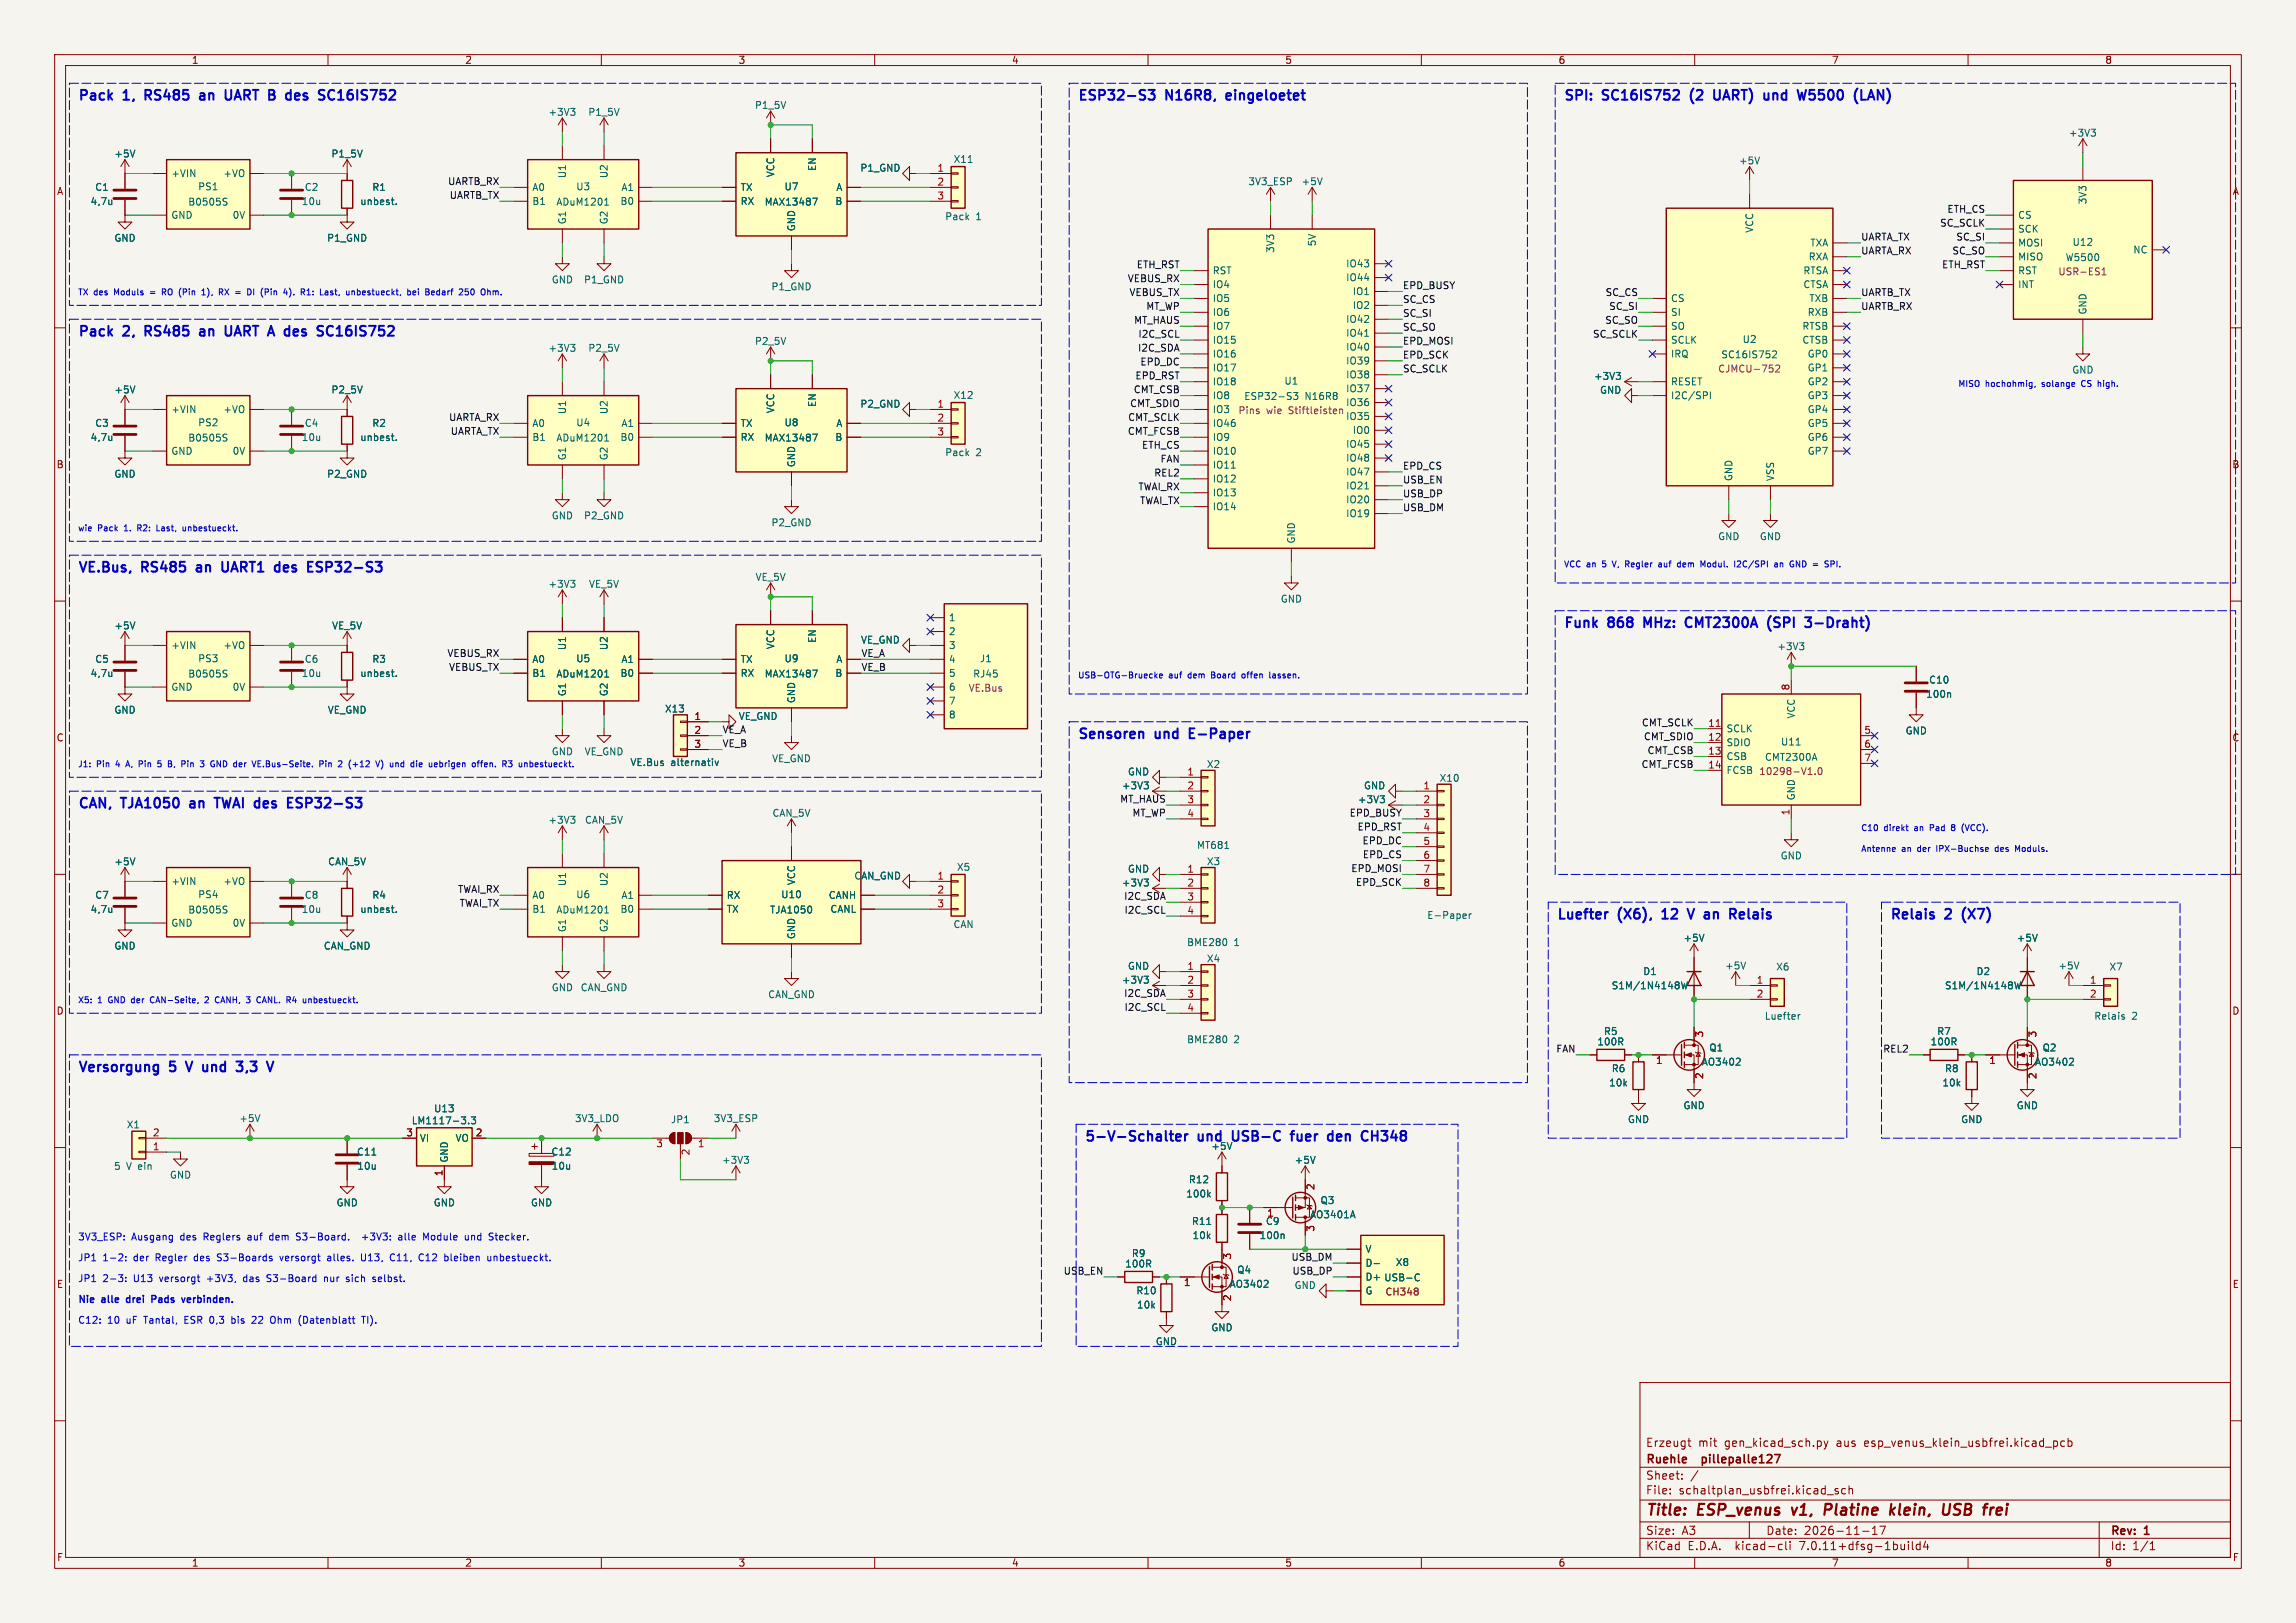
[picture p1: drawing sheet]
<svg xmlns="http://www.w3.org/2000/svg" width="420mm" height="297mm" viewBox="0 0 420 297" stroke-linecap="round" stroke-linejoin="round" font-family="sans-serif">
<defs><g id="words">
<g font-size="2.8" fill="#840000">
<text x="301" y="277.9">Title:</text>
<text x="310.6" y="277.9">ESP_venus</text>
<text x="328.7" y="277.9">v1,</text>
<text x="335.4" y="277.9">Platine</text>
<text x="348.2" y="277.9">klein,</text>
<text x="358.6" y="277.9">USB</text>
<text x="366.9" y="277.9">frei</text>
</g>
<g font-size="2.5" fill="#0000c2">
<text x="14.2" y="18.5">Pack</text>
<text x="22.7" y="18.5">1,</text>
<text x="27.4" y="18.5">RS485</text>
<text x="38.1" y="18.5">an</text>
<text x="43.5" y="18.5">UART B</text>
<text x="56.1" y="18.5">des</text>
<text x="62.8" y="18.5">SC16IS752</text>
<text x="197.1" y="18.5">ESP32-S3</text>
<text x="213.4" y="18.5">N16R8,</text>
<text x="225.2" y="18.5">eingeloetet</text>
<text x="286" y="18.5">SPI:</text>
<text x="293.3" y="18.5">SC16IS752</text>
<text x="310" y="18.5">(2</text>
<text x="315.1" y="18.5">UART)</text>
<text x="324.9" y="18.5">und</text>
<text x="331.9" y="18.5">W5500</text>
<text x="342.9" y="18.5">(LAN)</text>
<text x="14.2" y="61.7">Pack</text>
<text x="22.7" y="61.7">2,</text>
<text x="27.4" y="61.7">RS485</text>
<text x="38.1" y="61.7">an</text>
<text x="43.5" y="61.7">UART A</text>
<text x="55.8" y="61.7">des</text>
<text x="62.5" y="61.7">SC16IS752</text>
<text x="14.2" y="104.8">VE.Bus,</text>
<text x="26.1" y="104.8">RS485</text>
<text x="36.8" y="104.8">an</text>
<text x="42.2" y="104.8">UART1</text>
<text x="52.6" y="104.8">des</text>
<text x="59.3" y="104.8">ESP32-S3</text>
<text x="286" y="115">Funk</text>
<text x="294.3" y="115">868</text>
<text x="301.6" y="115">MHz:</text>
<text x="309.9" y="115">CMT2300A</text>
<text x="325.6" y="115">(SPI</text>
<text x="333.3" y="115">3-Draht)</text>
<text x="197.1" y="135.3">Sensoren</text>
<text x="211.4" y="135.3">und</text>
<text x="218.4" y="135.3">E-Paper</text>
<text x="14.2" y="148">CAN,</text>
<text x="22.4" y="148">TJA1050</text>
<text x="35.6" y="148">an</text>
<text x="41" y="148">TWAI des</text>
<text x="55.6" y="148">ESP32-S3</text>
<text x="284.7" y="168.3">Luefter</text>
<text x="296.1" y="168.3">(X6),</text>
<text x="304.9" y="168.3">12</text>
<text x="310.4" y="168.3">V</text>
<text x="314.1" y="168.3">an</text>
<text x="319.4" y="168.3">Relais</text>
<text x="345.7" y="168.3">Relais</text>
<text x="356" y="168.3">2</text>
<text x="359.8" y="168.3">(X7)</text>
<text x="14.2" y="196.3">Versorgung</text>
<text x="31.2" y="196.3">5</text>
<text x="35" y="196.3">V</text>
<text x="38.6" y="196.3">und</text>
<text x="45.6" y="196.3">3,3</text>
<text x="198.4" y="209">5-V-Schalter</text>
<text x="219.3" y="209">und</text>
<text x="226.3" y="209">USB-C</text>
<text x="237.8" y="209">fuer</text>
<text x="245.2" y="209">den</text>
<text x="252.1" y="209">CH348</text>
</g>
<g font-size="2.1" fill="#840000">
<text x="301" y="268.2">Ruehle</text>
<text x="301" y="265">Erzeugt</text>
<text x="310.6" y="265">mit</text>
<text x="312" y="268.2">pillepalle127</text>
<text x="315.5" y="265">gen_kicad_sch.py</text>
<text x="336.1" y="265">aus</text>
<text x="341.3" y="265">esp_venus_klein_usbfrei.kicad_pcb</text>
<text x="301" y="273.7">File:</text>
<text x="301" y="271">Sheet:</text>
<text x="307.1" y="273.7">schaltplan_usbfrei.kicad_sch</text>
<text x="301" y="281.1">Size:</text>
<text x="307.6" y="281.1">A3</text>
<text x="323" y="281.1">Date:</text>
<text x="330" y="281.1">2026-11-17</text>
<text x="386" y="281.3">Rev:</text>
<text x="392.4" y="281.3">1</text>
<text x="301" y="283.9">KiCad</text>
<text x="308.7" y="283.9">E.D.A.</text>
<text x="317.6" y="283.9">kicad-cli</text>
<text x="329.5" y="283.9">7.0.11+dfsg-1build4</text>
<text x="386" y="283.9">Id:</text>
<text x="390.1" y="283.9">1/1</text>
</g>
<g font-size="1.8" fill="#840000">
<text x="35" y="11.9">1</text>
<text x="85" y="11.9">2</text>
<text x="135" y="11.9">3</text>
<text x="185" y="11.9">4</text>
<text x="235" y="11.9">5</text>
<text x="285" y="11.9">6</text>
<text x="335" y="11.9">7</text>
<text x="385" y="11.9">8</text>
<text x="10.3" y="35.9">A</text>
<text x="408.3" y="35.9">A</text>
<text x="10.3" y="85.9">B</text>
<text x="408.2" y="85.9">B</text>
<text x="10.3" y="135.9">C</text>
<text x="408.2" y="135.9">C</text>
<text x="10.3" y="185.9">D</text>
<text x="408.2" y="185.9">D</text>
<text x="10.3" y="235.9">E</text>
<text x="408.3" y="235.9">E</text>
<text x="10.3" y="285.9">F</text>
<text x="35" y="286.9">1</text>
<text x="85" y="286.9">2</text>
<text x="135" y="286.9">3</text>
<text x="185" y="286.9">4</text>
<text x="235" y="286.9">5</text>
<text x="285" y="286.9">6</text>
<text x="335" y="286.9">7</text>
<text x="385" y="286.9">8</text>
<text x="408.3" y="285.9">F</text>
</g>
<g font-size="1.8" fill="#006464">
<text x="100.2" y="21.4">+3V3</text>
<text x="107.5" y="21.4">P1_5V</text>
<text x="138" y="20.1">P1_5V</text>
<text x="20.8" y="29">+5V</text>
<text x="60.5" y="29">P1_5V</text>
<text x="378.4" y="25.2">+3V3</text>
<text x="17.3" y="35.1">C1</text>
<text x="31.2" y="32.6">+VIN</text>
<text x="36.2" y="35">PS1</text>
<text x="40.8" y="32.6">+VO</text>
<text x="55.6" y="35.1">C2</text>
<text x="68" y="35.1">R1</text>
<text x="97.3" y="35.2">A0</text>
<text x="103.7" y="32.7" transform="rotate(-90 103.7 32.7)">U1</text>
<text x="105.3" y="35">U3</text>
<text x="111.4" y="32.7" transform="rotate(-90 111.4 32.7)">U2</text>
<text x="113.6" y="35.2">A1</text>
<text x="135.4" y="35.2">TX</text>
<text x="141.8" y="32.5" transform="rotate(-90 141.8 32.5)">VCC</text>
<text x="143.4" y="35">U7</text>
<text x="149.5" y="31.4" transform="rotate(-90 149.5 31.4)">EN</text>
<text x="152.9" y="35.2">A</text>
<text x="157.3" y="31.6">P1_GND</text>
<text x="174.3" y="30">X11</text>
<text x="228.3" y="34.1">3V3_ESP</text>
<text x="238" y="34.1">+5V</text>
<text x="318" y="30.3">+5V</text>
<text x="16.5" y="37.7">4,7u</text>
<text x="31.2" y="40.2">GND</text>
<text x="34.3" y="37.8">B0505S</text>
<text x="42.5" y="40.2">0V</text>
<text x="55.1" y="37.7">10u</text>
<text x="65.8" y="37.7">unbest.</text>
<text x="97.3" y="37.7">B1</text>
<text x="101.7" y="37.8">ADuM1201</text>
<text x="103.7" y="41.1" transform="rotate(-90 103.7 41.1)">G1</text>
<text x="111.4" y="41.1" transform="rotate(-90 111.4 41.1)">G2</text>
<text x="113.4" y="37.7">B0</text>
<text x="135.4" y="37.7">RX</text>
<text x="139.8" y="37.8">MAX13487</text>
<text x="152.7" y="37.7">B</text>
<text x="172.8" y="40.5">Pack</text>
<text x="178.5" y="40.5">1</text>
<text x="369.1" y="40.2">CS</text>
<text x="381.9" y="37.5" transform="rotate(-90 381.9 37.5)">3V3</text>
<text x="20.8" y="44.4">GND</text>
<text x="59.7" y="44.4">P1_GND</text>
<text x="145.6" y="42.4" transform="rotate(-90 145.6 42.4)">GND</text>
<text x="233.3" y="46.4" transform="rotate(-90 233.3 46.4)">3V3</text>
<text x="240.9" y="45.2" transform="rotate(-90 240.9 45.2)">5V</text>
<text x="320.9" y="42.7" transform="rotate(-90 320.9 42.7)">VCC</text>
<text x="330.7" y="47.9">RXA</text>
<text x="331" y="45.3">TXA</text>
<text x="369.1" y="47.9">MISO</text>
<text x="369.1" y="45.3">MOSI</text>
<text x="369.1" y="42.8">SCK</text>
<text x="377.8" y="48">W5500</text>
<text x="379" y="45.2">U12</text>
<text x="390.1" y="46.6">NC</text>
<text x="100.8" y="52.1">GND</text>
<text x="106.7" y="52.1">P1_GND</text>
<text x="141" y="53.3">P1_GND</text>
<text x="221.7" y="52.9">IO4</text>
<text x="221.7" y="50.4">RST</text>
<text x="246.1" y="49.1">IO43</text>
<text x="246.1" y="51.7">IO44</text>
<text x="329.8" y="52.9">CTSA</text>
<text x="329.8" y="50.4">RTSA</text>
<text x="369.1" y="52.9">INT</text>
<text x="369.1" y="50.4">RST</text>
<text x="221.7" y="55.5">IO5</text>
<text x="221.7" y="58">IO6</text>
<text x="246.1" y="59.3">IO42</text>
<text x="247.4" y="54.2">IO1</text>
<text x="247.4" y="56.7">IO2</text>
<text x="305.6" y="55.5">CS</text>
<text x="305.6" y="58">SI</text>
<text x="330.6" y="58">RXB</text>
<text x="330.9" y="55.5">TXB</text>
<text x="381.9" y="57.7" transform="rotate(-90 381.9 57.7)">GND</text>
<text x="100.2" y="64.6">+3V3</text>
<text x="107.5" y="64.6">P2_5V</text>
<text x="138" y="63.3">P2_5V</text>
<text x="221.7" y="63.1">IO15</text>
<text x="221.7" y="65.6">IO16</text>
<text x="221.7" y="60.6">IO7</text>
<text x="246.1" y="64.4">IO40</text>
<text x="246.1" y="61.8">IO41</text>
<text x="305.6" y="65.6">IRQ</text>
<text x="305.6" y="63.1">SCLK</text>
<text x="305.6" y="60.6">SO</text>
<text x="314.8" y="65.8">SC16IS752</text>
<text x="318.7" y="63">U2</text>
<text x="329.6" y="63.1">CTSB</text>
<text x="329.6" y="60.6">RTSB</text>
<text x="330.6" y="65.6">GP0</text>
<text x="221.7" y="68.2">IO17</text>
<text x="221.7" y="70.7">IO18</text>
<text x="234.8" y="70.6">U1</text>
<text x="246.1" y="72">IO37</text>
<text x="246.1" y="69.4">IO38</text>
<text x="246.1" y="66.9">IO39</text>
<text x="291.5" y="69.7">+3V3</text>
<text x="305.6" y="70.7">RESET</text>
<text x="330.6" y="68.2">GP1</text>
<text x="330.6" y="70.7">GP2</text>
<text x="379" y="68.6">GND</text>
<text x="20.8" y="72.2">+5V</text>
<text x="31.2" y="75.8">+VIN</text>
<text x="40.8" y="75.8">+VO</text>
<text x="60.5" y="72.2">P2_5V</text>
<text x="103.7" y="75.9" transform="rotate(-90 103.7 75.9)">U1</text>
<text x="111.4" y="75.9" transform="rotate(-90 111.4 75.9)">U2</text>
<text x="141.8" y="75.7" transform="rotate(-90 141.8 75.7)">VCC</text>
<text x="149.5" y="74.6" transform="rotate(-90 149.5 74.6)">EN</text>
<text x="157.3" y="74.8">P2_GND</text>
<text x="174.3" y="73.2">X12</text>
<text x="221.7" y="75.8">IO3</text>
<text x="221.7" y="73.3">IO8</text>
<text x="227.5" y="73.4">ESP32-S3</text>
<text x="238.7" y="73.4">N16R8</text>
<text x="246.1" y="77.1">IO35</text>
<text x="246.1" y="74.5">IO36</text>
<text x="292.6" y="72.3">GND</text>
<text x="305.6" y="73.3">I2C/SPI</text>
<text x="330.6" y="73.3">GP3</text>
<text x="330.6" y="75.8">GP4</text>
<text x="16.5" y="80.9">4,7u</text>
<text x="17.3" y="78.3">C3</text>
<text x="31.2" y="83.4">GND</text>
<text x="34.3" y="81">B0505S</text>
<text x="36.2" y="78.2">PS2</text>
<text x="42.5" y="83.4">0V</text>
<text x="55.1" y="80.9">10u</text>
<text x="55.6" y="78.3">C4</text>
<text x="65.8" y="80.9">unbest.</text>
<text x="68" y="78.3">R2</text>
<text x="97.3" y="78.3">A0</text>
<text x="97.3" y="80.9">B1</text>
<text x="101.7" y="81">ADuM1201</text>
<text x="105.3" y="78.2">U4</text>
<text x="113.4" y="80.9">B0</text>
<text x="113.6" y="78.3">A1</text>
<text x="135.4" y="80.9">RX</text>
<text x="135.4" y="78.3">TX</text>
<text x="139.8" y="81">MAX13487</text>
<text x="143.4" y="78.2">U8</text>
<text x="152.7" y="80.9">B</text>
<text x="152.9" y="78.3">A</text>
<text x="172.8" y="83.7">Pack</text>
<text x="178.5" y="83.7">2</text>
<text x="221.7" y="83.4">IO10</text>
<text x="221.7" y="78.3">IO46</text>
<text x="221.7" y="80.9">IO9</text>
<text x="246.1" y="82.1">IO45</text>
<text x="247.4" y="79.6">IO0</text>
<text x="330.6" y="78.3">GP5</text>
<text x="330.6" y="80.9">GP6</text>
<text x="330.6" y="83.4">GP7</text>
<text x="20.8" y="87.6">GND</text>
<text x="59.7" y="87.6">P2_GND</text>
<text x="103.7" y="84.3" transform="rotate(-90 103.7 84.3)">G1</text>
<text x="111.4" y="84.3" transform="rotate(-90 111.4 84.3)">G2</text>
<text x="145.6" y="85.6" transform="rotate(-90 145.6 85.6)">GND</text>
<text x="221.7" y="86">IO11</text>
<text x="221.7" y="88.5">IO12</text>
<text x="246.1" y="89.8">IO21</text>
<text x="246.1" y="87.2">IO47</text>
<text x="246.1" y="84.7">IO48</text>
<text x="317.1" y="88.1" transform="rotate(-90 317.1 88.1)">GND</text>
<text x="324.7" y="88.1" transform="rotate(-90 324.7 88.1)">VSS</text>
<text x="100.8" y="95.2">GND</text>
<text x="106.7" y="95.2">P2_GND</text>
<text x="221.7" y="91">IO13</text>
<text x="221.7" y="93.6">IO14</text>
<text x="246.1" y="94.8">IO19</text>
<text x="246.1" y="92.3">IO20</text>
<text x="141" y="96.5">P2_GND</text>
<text x="237.1" y="99.6" transform="rotate(-90 237.1 99.6)">GND</text>
<text x="314.2" y="99">GND</text>
<text x="321.8" y="99">GND</text>
<text x="100.2" y="107.8">+3V3</text>
<text x="107.6" y="107.8">VE_5V</text>
<text x="138.1" y="106.5">VE_5V</text>
<text x="173.5" y="113.9">1</text>
<text x="234.2" y="110.5">GND</text>
<text x="20.8" y="115.4">+5V</text>
<text x="31.2" y="119">+VIN</text>
<text x="40.8" y="119">+VO</text>
<text x="60.6" y="115.4">VE_5V</text>
<text x="103.7" y="119.1" transform="rotate(-90 103.7 119.1)">U1</text>
<text x="111.4" y="119.1" transform="rotate(-90 111.4 119.1)">U2</text>
<text x="141.8" y="118.9" transform="rotate(-90 141.8 118.9)">VCC</text>
<text x="149.5" y="117.7" transform="rotate(-90 149.5 117.7)">EN</text>
<text x="157.4" y="118">VE_GND</text>
<text x="173.5" y="116.4">2</text>
<text x="173.5" y="119">3</text>
<text x="325" y="119.2">+3V3</text>
<text x="16.5" y="124.1">4,7u</text>
<text x="17.3" y="121.5">C5</text>
<text x="34.3" y="124.2">B0505S</text>
<text x="36.2" y="121.4">PS3</text>
<text x="55.1" y="124.1">10u</text>
<text x="55.6" y="121.5">C6</text>
<text x="65.8" y="124.1">unbest.</text>
<text x="68" y="121.5">R3</text>
<text x="97.3" y="121.5">A0</text>
<text x="97.3" y="124.1">B1</text>
<text x="101.7" y="124.2">ADuM1201</text>
<text x="105.3" y="121.4">U5</text>
<text x="113.4" y="124.1">B0</text>
<text x="113.6" y="121.5">A1</text>
<text x="135.4" y="124.1">RX</text>
<text x="135.4" y="121.5">TX</text>
<text x="139.8" y="124.2">MAX13487</text>
<text x="143.4" y="121.4">U9</text>
<text x="152.7" y="124.1">B</text>
<text x="152.9" y="121.5">A</text>
<text x="173.5" y="121.5">4</text>
<text x="173.5" y="124.1">5</text>
<text x="177.9" y="124.2">RJ45</text>
<text x="179.1" y="121.4">J1</text>
<text x="352.8" y="125.3">C10</text>
<text x="20.8" y="130.8">GND</text>
<text x="31.2" y="126.6">GND</text>
<text x="42.5" y="126.6">0V</text>
<text x="59.9" y="130.8">VE_GND</text>
<text x="103.7" y="127.5" transform="rotate(-90 103.7 127.5)">G1</text>
<text x="111.4" y="127.5" transform="rotate(-90 111.4 127.5)">G2</text>
<text x="121.5" y="130.6">X13</text>
<text x="135" y="131.9">VE_GND</text>
<text x="145.6" y="128.8" transform="rotate(-90 145.6 128.8)">GND</text>
<text x="173.5" y="126.6">6</text>
<text x="173.5" y="129.1">7</text>
<text x="173.5" y="131.7">8</text>
<text x="328.5" y="131.6" transform="rotate(-90 328.5 131.6)">VCC</text>
<text x="352.2" y="127.9">100n</text>
<text x="315.7" y="134.2">SCLK</text>
<text x="315.7" y="136.8">SDIO</text>
<text x="325.7" y="136.6">U11</text>
<text x="348.5" y="134.6">GND</text>
<text x="100.8" y="138.4">GND</text>
<text x="106.9" y="138.4">VE_GND</text>
<text x="115.2" y="140.4">VE.Bus</text>
<text x="122.7" y="140.4">alternativ</text>
<text x="141.1" y="139.7">VE_GND</text>
<text x="206.2" y="142.1">GND</text>
<text x="220.7" y="140.7">X2</text>
<text x="263.2" y="143.3">X10</text>
<text x="315.7" y="139.3">CSB</text>
<text x="315.7" y="141.8">FCSB</text>
<text x="322.8" y="139.4">CMT2300A</text>
<text x="141.2" y="149.7">CAN_5V</text>
<text x="205.1" y="144.6">+3V3</text>
<text x="248.3" y="147.2">+3V3</text>
<text x="249.4" y="144.6">GND</text>
<text x="328.5" y="146.6" transform="rotate(-90 328.5 146.6)">GND</text>
<text x="100.2" y="150.9">+3V3</text>
<text x="106.9" y="150.9">CAN_5V</text>
<text x="218.9" y="155.5">MT681</text>
<text x="20.8" y="158.6">+5V</text>
<text x="59.9" y="158.6">CAN_5V</text>
<text x="156.2" y="161.2">CAN_GND</text>
<text x="174.9" y="159.6">X5</text>
<text x="206.2" y="159.9">GND</text>
<text x="220.7" y="158.5">X3</text>
<text x="325.6" y="157.5">GND</text>
<text x="16.5" y="167.3">4,7u</text>
<text x="17.3" y="164.7">C7</text>
<text x="31.2" y="162.2">+VIN</text>
<text x="34.3" y="167.4">B0505S</text>
<text x="36.2" y="164.6">PS4</text>
<text x="40.8" y="162.2">+VO</text>
<text x="55.1" y="167.3">10u</text>
<text x="55.6" y="164.7">C8</text>
<text x="65.8" y="167.3">unbest.</text>
<text x="68" y="164.7">R4</text>
<text x="97.3" y="164.7">A0</text>
<text x="97.3" y="167.2">B1</text>
<text x="101.7" y="167.4">ADuM1201</text>
<text x="103.7" y="162.3" transform="rotate(-90 103.7 162.3)">U1</text>
<text x="105.3" y="164.6">U6</text>
<text x="111.4" y="162.3" transform="rotate(-90 111.4 162.3)">U2</text>
<text x="113.4" y="167.2">B0</text>
<text x="113.6" y="164.7">A1</text>
<text x="132.8" y="164.7">RX</text>
<text x="132.8" y="167.2">TX</text>
<text x="140.7" y="167.4">TJA1050</text>
<text x="142.8" y="164.6">U10</text>
<text x="145.6" y="162.1" transform="rotate(-90 145.6 162.1)">VCC</text>
<text x="151.5" y="164.7">CANH</text>
<text x="151.8" y="167.2">CANL</text>
<text x="205.1" y="162.4">+3V3</text>
<text x="20.8" y="174">GND</text>
<text x="31.2" y="169.8">GND</text>
<text x="42.5" y="169.8">0V</text>
<text x="59.1" y="174">CAN_GND</text>
<text x="103.7" y="170.7" transform="rotate(-90 103.7 170.7)">G1</text>
<text x="111.4" y="170.7" transform="rotate(-90 111.4 170.7)">G2</text>
<text x="145.6" y="172" transform="rotate(-90 145.6 172)">GND</text>
<text x="174.3" y="170">CAN</text>
<text x="217" y="173.3">BME280</text>
<text x="225.7" y="173.3">1</text>
<text x="261" y="168.4">E-Paper</text>
<text x="307.8" y="172.5">+5V</text>
<text x="368.8" y="172.5">+5V</text>
<text x="206.2" y="177.7">GND</text>
<text x="220.7" y="176.3">X4</text>
<text x="300.5" y="178.6">D1</text>
<text x="315.5" y="177.6">+5V</text>
<text x="324.8" y="177.8">X6</text>
<text x="361.4" y="178.6">D2</text>
<text x="376.4" y="177.6">+5V</text>
<text x="385.8" y="177.8">X7</text>
<text x="100.8" y="181.6">GND</text>
<text x="106.1" y="181.6">CAN_GND</text>
<text x="140.4" y="182.9">CAN_GND</text>
<text x="205.1" y="180.2">+3V3</text>
<text x="294.7" y="181.2">S1M/1N4148W</text>
<text x="355.7" y="181.2">S1M/1N4148W</text>
<text x="217" y="191.1">BME280</text>
<text x="225.7" y="191.1">2</text>
<text x="292.1" y="191.5">100R</text>
<text x="293.3" y="189.6">R5</text>
<text x="322.7" y="186.8">Luefter</text>
<text x="353" y="191.5">100R</text>
<text x="354.3" y="189.6">R7</text>
<text x="383" y="186.8">Relais</text>
<text x="390" y="186.8">2</text>
<text x="294.7" y="196.4">R6</text>
<text x="311.2" y="195.2">AO3402</text>
<text x="312.6" y="192.6">Q1</text>
<text x="355.7" y="196.4">R8</text>
<text x="372.2" y="195.2">AO3402</text>
<text x="373.5" y="192.6">Q2</text>
<text x="79.3" y="203.7">U13</text>
<text x="294.2" y="199">10k</text>
<text x="307.8" y="203.2">GND</text>
<text x="355.2" y="199">10k</text>
<text x="368.8" y="203.2">GND</text>
<text x="23.1" y="206.7">X1</text>
<text x="43.7" y="205.5">+5V</text>
<text x="75.2" y="205.9">LM1117-3.3</text>
<text x="76.7" y="209.1">VI</text>
<text x="83.2" y="209.1">VO</text>
<text x="105.1" y="205.5">3V3_LDO</text>
<text x="122.6" y="205.7">JP1</text>
<text x="130.5" y="205.5">3V3_ESP</text>
<text x="297.7" y="205.7">GND</text>
<text x="358.6" y="205.7">GND</text>
<text x="20.8" y="214.3">5</text>
<text x="23.1" y="214.3">V ein</text>
<text x="31" y="215.9">GND</text>
<text x="65.2" y="211.7">C11</text>
<text x="65.3" y="214.3">10u</text>
<text x="82.1" y="212.9" transform="rotate(-90 82.1 212.9)">GND</text>
<text x="100.8" y="211.7">C12</text>
<text x="100.8" y="214.3">10u</text>
<text x="132" y="213.2">+3V3</text>
<text x="221.5" y="210.6">+5V</text>
<text x="236.7" y="213.2">+5V</text>
<text x="61.5" y="221">GND</text>
<text x="79.2" y="221">GND</text>
<text x="97" y="221">GND</text>
<text x="216.9" y="219.3">100k</text>
<text x="217.4" y="216.7">R12</text>
<text x="241.4" y="220.5">Q3</text>
<text x="217.9" y="224.4">R11</text>
<text x="218" y="227">10k</text>
<text x="230.3" y="227">100n</text>
<text x="231.5" y="224.4">C9</text>
<text x="231.7" y="223">1</text>
<text x="239.5" y="223.1">AO3401A</text>
<text x="205.7" y="232.1">100R</text>
<text x="206.9" y="230.2">R9</text>
<text x="226.2" y="233.2">Q4</text>
<text x="249.7" y="229.5">V</text>
<text x="249.7" y="232">D-</text>
<text x="255.2" y="231.9">X8</text>
<text x="207.8" y="237.1">R10</text>
<text x="207.9" y="239.7">10k</text>
<text x="224.8" y="235.8">AO3402</text>
<text x="236.7" y="236.1">GND</text>
<text x="249.7" y="234.5">D+ USB-C</text>
<text x="249.7" y="237.1">G</text>
<text x="221.5" y="243.8">GND</text>
<text x="211.3" y="246.4">GND</text>
</g>
<g font-size="1.8" fill="#0f0f0f">
<text x="81.9" y="33.9">UARTB_RX</text>
<text x="82.2" y="36.5">UARTB_TX</text>
<text x="354.8" y="41.6">SC_SCLK</text>
<text x="356.1" y="39">ETH_CS</text>
<text x="340.4" y="46.6">UARTA_RX</text>
<text x="340.4" y="44.1">UARTA_TX</text>
<text x="357" y="46.6">SC_SO</text>
<text x="357.8" y="44.1">SC_SI</text>
<text x="206.2" y="51.7">VEBUS_RX</text>
<text x="207.8" y="49.2">ETH_RST</text>
<text x="256.5" y="53">EPD_BUSY</text>
<text x="355.2" y="49.2">ETH_RST</text>
<text x="206.5" y="54.3">VEBUS_TX</text>
<text x="207.4" y="59.3">MT_HAUS</text>
<text x="209.6" y="56.8">MT_WP</text>
<text x="256.5" y="55.5">SC_CS</text>
<text x="256.5" y="58.1">SC_SI</text>
<text x="293.5" y="59.3">SC_SO</text>
<text x="293.6" y="54.3">SC_CS</text>
<text x="294.3" y="56.8">SC_SI</text>
<text x="340.4" y="54.3">UARTB_TX</text>
<text x="340.4" y="56.8">UARTB_RX</text>
<text x="208.1" y="64.4">I2C_SDA</text>
<text x="208.1" y="61.9">I2C_SCL</text>
<text x="256.5" y="60.6">SC_SO</text>
<text x="256.5" y="65.7">EPD_SCK</text>
<text x="256.5" y="63.2">EPD_MOSI</text>
<text x="291.3" y="61.9">SC_SCLK</text>
<text x="207.6" y="69.5">EPD_RST</text>
<text x="208.5" y="67">EPD_DC</text>
<text x="256.5" y="68.2">SC_SCLK</text>
<text x="82" y="77.1">UARTA_RX</text>
<text x="206.3" y="77.1">CMT_SCLK</text>
<text x="206.6" y="74.6">CMT_SDIO</text>
<text x="207.3" y="72">CMT_CSB</text>
<text x="82.3" y="79.7">UARTA_TX</text>
<text x="206.2" y="79.7">CMT_FCSB</text>
<text x="208.8" y="82.2">ETH_CS</text>
<text x="208.1" y="89.8">TWAI_RX</text>
<text x="211" y="87.3">REL2</text>
<text x="212.2" y="84.7">FAN</text>
<text x="256.5" y="88.6">USB_EN</text>
<text x="256.5" y="86">EPD_CS</text>
<text x="208.4" y="92.4">TWAI_TX</text>
<text x="256.5" y="93.6">USB_DM</text>
<text x="256.5" y="91.1">USB_DP</text>
<text x="81.7" y="120.3">VEBUS_RX</text>
<text x="82" y="122.8">VEBUS_TX</text>
<text x="157.5" y="122.8">VE_B</text>
<text x="157.5" y="120.3">VE_A</text>
<text x="132.1" y="134.3">VE_A</text>
<text x="132.1" y="136.8">VE_B</text>
<text x="300.2" y="133">CMT_SCLK</text>
<text x="300.6" y="135.5">CMT_SDIO</text>
<text x="300.2" y="140.6">CMT_FCSB</text>
<text x="301.3" y="138.1">CMT_CSB</text>
<text x="204.8" y="147">MT_HAUS</text>
<text x="207" y="149.5">MT_WP</text>
<text x="246.8" y="149.5">EPD_BUSY</text>
<text x="248.2" y="152.1">EPD_RST</text>
<text x="249.1" y="154.6">EPD_DC</text>
<text x="247.1" y="159.7">EPD_MOSI</text>
<text x="249.2" y="157.1">EPD_CS</text>
<text x="83.7" y="163.5">TWAI_RX</text>
<text x="84" y="166">TWAI_TX</text>
<text x="205.5" y="164.8">I2C_SDA</text>
<text x="205.6" y="167.3">I2C_SCL</text>
<text x="247.9" y="162.2">EPD_SCK</text>
<text x="205.5" y="182.5">I2C_SDA</text>
<text x="205.6" y="185.1">I2C_SCL</text>
<text x="284.6" y="192.7">FAN</text>
<text x="344.4" y="192.7">REL2</text>
<text x="194.5" y="233.3">USB_EN</text>
<text x="236.1" y="230.8">USB_DM</text>
<text x="236.3" y="233.3">USB_DP</text>
</g>
<g font-size="1.8" fill="#a90000">
<text x="171.4" y="31.5">1</text>
<text x="171.4" y="34">2</text>
<text x="171.4" y="36.6">3</text>
<text x="171.4" y="74.7">1</text>
<text x="171.4" y="77.2">2</text>
<text x="171.4" y="79.8">3</text>
<text x="126.9" y="131.8">1</text>
<text x="327.4" y="126.4" transform="rotate(-90 327.4 126.4)">8</text>
<text x="126.9" y="134.4">2</text>
<text x="126.9" y="136.9">3</text>
<text x="312.4" y="133.1">11</text>
<text x="312.4" y="135.6">12</text>
<text x="340.9" y="134.4">5</text>
<text x="340.9" y="136.9">6</text>
<text x="217.1" y="142">1</text>
<text x="312.4" y="138.2">13</text>
<text x="312.4" y="140.7">14</text>
<text x="340.9" y="139.4">7</text>
<text x="217.1" y="144.5">2</text>
<text x="217.1" y="147.1">3</text>
<text x="217.1" y="149.6">4</text>
<text x="260.3" y="144.5">1</text>
<text x="260.3" y="147.1">2</text>
<text x="260.3" y="149.6">3</text>
<text x="327.4" y="149.3" transform="rotate(-90 327.4 149.3)">1</text>
<text x="260.3" y="152.1">4</text>
<text x="260.3" y="154.7">5</text>
<text x="171.4" y="161">1</text>
<text x="217.1" y="159.8">1</text>
<text x="260.3" y="157.2">6</text>
<text x="260.3" y="159.8">7</text>
<text x="171.4" y="163.6">2</text>
<text x="171.4" y="166.1">3</text>
<text x="217.1" y="162.3">2</text>
<text x="217.1" y="164.8">3</text>
<text x="217.1" y="167.4">4</text>
<text x="260.3" y="162.3">8</text>
<text x="217.1" y="177.5">1</text>
<text x="217.1" y="180.1">2</text>
<text x="217.1" y="182.6">3</text>
<text x="217.1" y="185.2">4</text>
<text x="321.2" y="180.1">1</text>
<text x="321.2" y="182.6">2</text>
<text x="382.2" y="180.1">1</text>
<text x="382.2" y="182.6">2</text>
<text x="311.9" y="189.9" transform="rotate(-90 311.9 189.9)">3</text>
<text x="372.8" y="189.9" transform="rotate(-90 372.8 189.9)">3</text>
<text x="302.8" y="195">1</text>
<text x="311.9" y="197.6" transform="rotate(-90 311.9 197.6)">2</text>
<text x="363.8" y="195">1</text>
<text x="372.8" y="197.6" transform="rotate(-90 372.8 197.6)">2</text>
<text x="27.9" y="208">2</text>
<text x="74.2" y="208">3</text>
<text x="86.9" y="208">2</text>
<text x="27.9" y="210.6">1</text>
<text x="81" y="215.3" transform="rotate(-90 81 215.3)">1</text>
<text x="119.9" y="210.3">3</text>
<text x="126.4" y="211.5" transform="rotate(-90 126.4 211.5)">2</text>
<text x="127.6" y="210.3">1</text>
<text x="240.7" y="217.9" transform="rotate(-90 240.7 217.9)">2</text>
<text x="240.7" y="225.5" transform="rotate(-90 240.7 225.5)">3</text>
<text x="225.5" y="230.6" transform="rotate(-90 225.5 230.6)">3</text>
<text x="216.5" y="235.7">1</text>
<text x="225.5" y="238.2" transform="rotate(-90 225.5 238.2)">2</text>
</g>
<g font-size="1.8" fill="#840084">
<text x="376.4" y="50.6">USR-ES1</text>
<text x="314.2" y="68.4">CJMCU-752</text>
<text x="226.4" y="76">Pins</text>
<text x="231.7" y="76">wie</text>
<text x="235.9" y="76">Stiftleisten</text>
<text x="177.1" y="126.8">VE.Bus</text>
<text x="321.7" y="142">10298-V1.0</text>
<text x="253.3" y="237.3">CH348</text>
</g>
<g font-size="1.8" fill="#0000c2">
<text x="14.2" y="227.1">3V3_ESP:</text>
<text x="24.1" y="227.1">Ausgang</text>
<text x="33.1" y="227.1">des</text>
<text x="37.5" y="227.1">Reglers</text>
<text x="45.8" y="227.1">auf</text>
<text x="50" y="227.1">dem</text>
<text x="55.1" y="227.1">S3-Board.</text>
<text x="67.5" y="227.1">+3V3:</text>
<text x="74.4" y="227.1">alle</text>
<text x="79.1" y="227.1">Module</text>
<text x="86.9" y="227.1">und</text>
<text x="91.6" y="227.1">Stecker.</text>
<text x="14.2" y="230.9">JP1</text>
<text x="18.8" y="230.9">1-2:</text>
<text x="24.6" y="230.9">der</text>
<text x="28.8" y="230.9">Regler</text>
<text x="36" y="230.9">des</text>
<text x="40.4" y="230.9">S3-Boards</text>
<text x="52.1" y="230.9">versorgt</text>
<text x="61" y="230.9">alles.</text>
<text x="67.4" y="230.9">U13,</text>
<text x="72.9" y="230.9">C11,</text>
<text x="78.3" y="230.9">C12</text>
<text x="83.2" y="230.9">bleiben</text>
<text x="91.3" y="230.9">unbestueckt.</text>
<text x="14.2" y="238.5">Nie</text>
<text x="14.2" y="234.7">JP1</text>
<text x="18.7" y="238.5">alle</text>
<text x="18.8" y="234.7">2-3:</text>
<text x="23.7" y="238.5">drei</text>
<text x="24.6" y="234.7">U13</text>
<text x="28.8" y="238.5">Pads</text>
<text x="29.5" y="234.7">versorgt</text>
<text x="34.9" y="238.5">verbinden.</text>
<text x="38.4" y="234.7">+3V3,</text>
<text x="45.2" y="234.7">das</text>
<text x="49.7" y="234.7">S3-Board</text>
<text x="60.4" y="234.7">nur</text>
<text x="64.6" y="234.7">sich</text>
<text x="69.7" y="234.7">selbst.</text>
<text x="14.2" y="242.3">C12:</text>
<text x="19.7" y="242.3">10</text>
<text x="23.3" y="242.3">uF</text>
<text x="26.7" y="242.3">Tantal,</text>
<text x="34.2" y="242.3">ESR 0,3</text>
<text x="43.2" y="242.3">bis</text>
<text x="47.2" y="242.3">22</text>
<text x="50.8" y="242.3">Ohm</text>
<text x="56.1" y="242.3">(Datenblatt</text>
<text x="67.9" y="242.3">TI).</text>
</g>
<g font-size="1.5" fill="#0000c2">
<text x="14.2" y="54.1">TX des</text>
<text x="21.1" y="54.1">Moduls</text>
<text x="27.8" y="54.1">=</text>
<text x="30.3" y="54.1">RO (Pin</text>
<text x="38" y="54.1">1),</text>
<text x="41.4" y="54.1">RX</text>
<text x="44.6" y="54.1">=</text>
<text x="47.1" y="54.1">DI</text>
<text x="49.8" y="54.1">(Pin</text>
<text x="54.2" y="54.1">4).</text>
<text x="57.6" y="54.1">R1:</text>
<text x="61.3" y="54.1">Last,</text>
<text x="66.3" y="54.1">unbestueckt,</text>
<text x="77.8" y="54.1">bei</text>
<text x="81.3" y="54.1">Bedarf</text>
<text x="87.7" y="54.1">250</text>
<text x="358.1" y="70.9">MISO</text>
<text x="363.2" y="70.9">hochohmig,</text>
<text x="373.7" y="70.9">solange</text>
<text x="381.2" y="70.9">CS</text>
<text x="384.4" y="70.9">high.</text>
<text x="14.2" y="97.3">wie</text>
<text x="17.9" y="97.3">Pack</text>
<text x="22.9" y="97.3">1.</text>
<text x="25.5" y="97.3">R2:</text>
<text x="29.3" y="97.3">Last,</text>
<text x="34.3" y="97.3">unbestueckt.</text>
<text x="286" y="103.9">VCC an</text>
<text x="293.3" y="103.9">5</text>
<text x="295.4" y="103.9">V,</text>
<text x="297.9" y="103.9">Regler</text>
<text x="304.3" y="103.9">auf</text>
<text x="308" y="103.9">dem</text>
<text x="312.4" y="103.9">Modul.</text>
<text x="318.9" y="103.9">I2C/SPI</text>
<text x="326.4" y="103.9">an</text>
<text x="329.5" y="103.9">GND =</text>
<text x="336.4" y="103.9">SPI.</text>
<text x="197.1" y="124.2">USB-OTG-Bruecke</text>
<text x="213.8" y="124.2">auf</text>
<text x="217.5" y="124.2">dem</text>
<text x="222" y="124.2">Board</text>
<text x="227.8" y="124.2">offen</text>
<text x="233.1" y="124.2">lassen.</text>
<text x="14.2" y="140.5">J1:</text>
<text x="17.7" y="140.5">Pin</text>
<text x="21.4" y="140.5">4</text>
<text x="23.5" y="140.5">A,</text>
<text x="26" y="140.5">Pin</text>
<text x="29.7" y="140.5">5</text>
<text x="31.9" y="140.5">B,</text>
<text x="34.6" y="140.5">Pin</text>
<text x="38.3" y="140.5">3</text>
<text x="40.4" y="140.5">GND der</text>
<text x="48.5" y="140.5">VE.Bus-Seite.</text>
<text x="61" y="140.5">Pin</text>
<text x="64.7" y="140.5">2</text>
<text x="66.8" y="140.5">(+12</text>
<text x="72.1" y="140.5">V)</text>
<text x="74.8" y="140.5">und</text>
<text x="78.9" y="140.5">die</text>
<text x="82.4" y="140.5">uebrigen</text>
<text x="90.6" y="140.5">offen.</text>
<text x="96.4" y="140.5">R3</text>
<text x="99.6" y="140.5">unbestueckt.</text>
<text x="340.4" y="156">Antenne</text>
<text x="340.4" y="152.2">C10</text>
<text x="344.6" y="152.2">direkt</text>
<text x="347.9" y="156">an</text>
<text x="350.4" y="152.2">an</text>
<text x="350.9" y="156">der</text>
<text x="353.4" y="152.2">Pad</text>
<text x="354.6" y="156">IPX-Buchse</text>
<text x="357.6" y="152.2">8</text>
<text x="359.7" y="152.2">(VCC).</text>
<text x="365.6" y="156">des</text>
<text x="369.5" y="156">Moduls.</text>
<text x="14.2" y="183.6">X5:</text>
<text x="17.9" y="183.6">1</text>
<text x="20" y="183.6">GND der</text>
<text x="28.1" y="183.6">CAN-Seite,</text>
<text x="38.4" y="183.6">2</text>
<text x="40.5" y="183.6">CANH,</text>
<text x="46.5" y="183.6">3</text>
<text x="48.6" y="183.6">CANL.</text>
<text x="54.3" y="183.6">R4</text>
<text x="57.5" y="183.6">unbestueckt.</text>
</g>
</g></defs>
<path d="M0 0h420v297h-420z" fill="#f5f4ef" stroke="#f5f4ef" stroke-width=".18"/>
<g fill="none" stroke="#840000" stroke-width=".18">
<path d="M10 10h400v277h-400zM12 12h396v273h-396zM60 10v2M110 10v2M160 10v2M210 10v2M260 10v2M310 10v2M360 10v2M22.9 36.6v4h1.2l-1.2 1.3-1.3-1.3h1.3M22.9 29.2v5.3M22.9 29.2l-.8 1.3"/>
<path d="M22.9 29.2l.7 1.3M27.9 39.4h2.6M27.9 31.8h2.6M45.7 39.4h2.6M45.7 31.8h2.6M53.3 31.8v2.7M53.3 36.6v2.8M63.5 38.1v2.5h1.3l-1.3 1.3-1.3-1.3h1.3M63.5 29.2v3.8M63.5 29.2l-.8 1.3M63.5 29.2l.8 1.3M94 34.3h2.5"/>
<path d="M94 36.8h2.5M102.9 21.6v2.5M102.9 26.7v2.5M102.9 21.6l-.8 1.3M102.9 21.6l.7 1.3M110.5 21.6v2.5M110.5 26.7v2.5M110.5 21.6l-.8 1.3M110.5 21.6l.8 1.3M116.8 34.3h2.6M116.8 36.8h2.6M132.1 34.3h2.5"/>
<path d="M132.1 36.8h2.5M141 20.3v2.6M141 25.4v2.5M141 20.3l-.8 1.3M141 20.3l.7 1.3M148.6 25.4v2.5M154.9 34.3h2.6M154.9 36.8h2.6M166.4 31.8v-1.3l-1.3 1.3 1.3 1.2v-1.2h1.2M170.2 34.3h3.8M170.2 36.8h3.8M170.2 31.8h3.8"/>
<path d="M174 36.7h1.3v.3h-1.3zM174 34.2h1.3v.2h-1.3zM174 31.6h1.3v.3h-1.3zM232.4 34.3v2.5M232.4 39.4v2.5M232.4 34.3l-.8 1.3M232.4 34.3l.8 1.3M240 34.3l-.7 1.3M240 34.3v2.5M240 39.4v2.5M240 34.3l.8 1.3M320 30.5v2.5"/>
<path d="M320 35.6v2.5M320 30.5l-.7 1.3M320 30.5l.8 1.3M365.8 39.4h2.5M381 25.4v2.5M381 30.5v2.5M381 25.4l-.8 1.3M381 25.4l.8 1.3M10 60h2M102.9 47v1.3h1.2l-1.2 1.2-1.3-1.2h1.3M102.9 41.9v2.6M110.5 47v1.3h1.3l-1.3 1.2-1.3-1.2h1.3"/>
<path d="M110.5 41.9v2.6M144.8 48.3v1.2h1.2l-1.2 1.3-1.3-1.3h1.3M144.8 43.2v2.5M218.4 52.1h2.6M218.4 54.6h2.6M218.4 57.2h2.6M218.4 59.7h2.6M218.4 49.5h2.6M251.5 53.3h2.5M251.5 55.9h2.5M251.5 58.4h2.5M251.5 48.3h2.5"/>
<path d="M251.5 50.8h2.5M302.3 54.6h2.5M302.3 57.2h2.5M302.3 59.7h2.5M335.3 52.1h2.5M335.3 54.6h2.5M335.3 57.2h2.5M335.3 59.7h2.5M335.3 49.5h2.5M335.3 47h2.5M335.3 44.5h2.5M365.8 52.1h2.5"/>
<path d="M365.8 49.5h2.5M365.8 47h2.5M365.8 44.5h2.5M365.8 41.9h2.5M381 58.4v2.6M393.7 45.7h2.5M408 60h2M22.9 79.8v4h1.2l-1.2 1.3-1.3-1.3h1.3M22.9 72.4v5.3M22.9 72.4l-.8 1.3M22.9 72.4l.7 1.3M27.9 74.9h2.6"/>
<path d="M45.7 74.9h2.6M53.3 74.9v2.8M53.3 79.8v2.8M63.5 72.4v3.8M63.5 72.4l-.8 1.3M63.5 72.4l.8 1.3M94 77.5h2.5M102.9 64.8v2.5M102.9 69.9v2.5M102.9 64.8l-.8 1.2M102.9 64.8l.7 1.2M110.5 64.8v2.5"/>
<path d="M110.5 69.9v2.5M110.5 64.8l-.8 1.2M110.5 64.8l.8 1.2M116.8 77.5h2.6M132.1 77.5h2.5M141 63.5v2.5M141 68.6v2.5M141 63.5l-.8 1.3M141 63.5l.7 1.3M148.6 68.6v2.5M154.9 77.5h2.6M166.4 74.9v-1.2l-1.3 1.2 1.3 1.3v-1.3h1.2"/>
<path d="M170.2 74.9h3.8M170.2 77.5h3.8M174 79.9h1.3v.2h-1.3zM174 77.3h1.3v.3h-1.3zM174 74.8h1.3v.3h-1.3zM218.4 62.2h2.6M218.4 64.8h2.6M218.4 67.3h2.6M218.4 69.9h2.6M218.4 74.9h2.6M218.4 77.5h2.6M218.4 72.4h2.6"/>
<path d="M251.5 78.7h2.5M251.5 76.2h2.5M251.5 73.7h2.5M251.5 71.1h2.5M251.5 68.6h2.5M251.5 66h2.5M251.5 63.5h2.5M251.5 61h2.5M297.2 69.9h2.5M297.2 69.9l1.2 .7M298.4 72.4v-1.3l-1.2 1.3 1.2 1.3v-1.3h1.3M298.4 69.1l-1.2 .8"/>
<path d="M302.3 62.2h2.5M302.3 64.8h2.5M302.3 69.9h2.5M302.3 72.4h2.5M335.3 62.2h2.5M335.3 64.8h2.5M335.3 67.3h2.5M335.3 69.9h2.5M335.3 74.9h2.5M335.3 77.5h2.5M335.3 72.4h2.5M381 63.5v1.3h1.3l-1.3 1.2-1.3-1.2h1.3"/>
<path d="M27.9 82.6h2.6M45.7 82.6h2.6M63.5 81.3v2.5h1.3l-1.3 1.3-1.3-1.3h1.3M94 80h2.5M102.9 90.2v1.2h1.2l-1.2 1.3-1.3-1.3h1.3M102.9 85.1v2.5M110.5 90.2v1.2h1.3l-1.3 1.3-1.3-1.3h1.3M110.5 85.1v2.5M116.8 80h2.6M132.1 80h2.5M144.8 91.4v1.3h1.2l-1.2 1.3-1.3-1.3h1.3M144.8 86.4v2.5"/>
<path d="M154.9 80h2.6M170.2 80h3.8M218.4 82.6h2.6M218.4 85.1h2.6M218.4 87.6h2.6M218.4 90.2h2.6M218.4 92.7h2.6M218.4 80h2.6M251.5 94h2.5M251.5 91.4h2.5M251.5 88.9h2.5M251.5 81.3h2.5"/>
<path d="M251.5 86.4h2.5M251.5 83.8h2.5M316.2 94v1.3h1.3l-1.3 1.2-1.2-1.2h1.2M316.2 88.9v2.5M323.8 94v1.3h1.3l-1.3 1.2-1.2-1.2h1.2M323.8 88.9v2.5M335.3 82.6h2.5M335.3 80h2.5M10 110h2M22.9 115.6v5.3M22.9 115.6l-.8 1.2M22.9 115.6l.7 1.2"/>
<path d="M27.9 118.1h2.6M45.7 118.1h2.6M53.3 118.1v2.8M63.5 115.6v3.8M63.5 115.6l-.8 1.2M63.5 115.6l.8 1.2M102.9 108v2.5M102.9 113v2.6M102.9 108l-.8 1.2M102.9 108l.7 1.2M110.5 108l-.8 1.2M110.5 108v2.5"/>
<path d="M110.5 113v2.6M110.5 108l.8 1.2M141 106.7v2.5M141 111.8v2.5M141 106.7l-.8 1.3M141 106.7l.7 1.3M148.6 111.8v2.5M166.4 118.1v-1.3l-1.3 1.3 1.3 1.3v-1.3h1.2M170.2 118.1h2.5M170.2 113h2.5M170.2 115.6h2.5M236.2 105.4v1.3h1.3l-1.3 1.3-1.3-1.3h1.3"/>
<path d="M236.2 100.3v2.6M327.7 119.4l-.8 1.3M327.7 119.4v2.5M327.7 119.4l.7 1.3M408 110h2M22.9 122.9v4.1h1.2l-1.2 1.3-1.3-1.3h1.3M27.9 125.7h2.6M45.7 125.7h2.6M53.3 122.9v2.8M63.5 124.5v2.5h1.3l-1.3 1.3-1.3-1.3h1.3M94 120.7h2.5M94 123.2h2.5"/>
<path d="M102.9 133.4v1.2h1.2l-1.2 1.3-1.3-1.3h1.3M102.9 128.3v2.5M110.5 133.4v1.2h1.3l-1.3 1.3-1.3-1.3h1.3M110.5 128.3v2.5M116.8 120.7h2.6M116.8 123.2h2.6M124.5 137h1.2v.3h-1.2zM124.5 134.5h1.2v.2h-1.2zM124.5 132h1.2v.2h-1.2zM125.7 134.6h3.8M125.7 137.2h3.8M125.7 132.1h3.8"/>
<path d="M132.1 132.1h1.2v-1.3l1.3 1.3-1.3 1.3v-1.3M132.1 120.7h2.5M132.1 123.2h2.5M144.8 134.6v1.3h1.2l-1.2 1.3-1.3-1.3h1.3M144.8 129.5v2.6M154.9 120.7h2.6M154.9 123.2h2.6M170.2 120.7h2.5M170.2 123.2h2.5M170.2 125.7h2.5M170.2 128.3h2.5M170.2 130.8h2.5"/>
<path d="M312.4 133.4h2.6M312.4 135.9h2.6M312.4 138.4h2.6M327.7 124.5v2.5M340.4 134.6h2.5M340.4 137.2h2.5M340.4 139.7h2.5M350.5 126.7v4.1h1.3l-1.3 1.3-1.3-1.3h1.3M350.5 121.9v2.8M10 160h2M22.9 158.8v5.3M22.9 158.8l-.8 1.2"/>
<path d="M22.9 158.8l.7 1.2M63.5 158.8v3.8M63.5 158.8l-.8 1.2M63.5 158.8l.8 1.2M102.9 151.1v2.6M102.9 156.2v2.6M102.9 151.1l-.8 1.3M102.9 151.1l.7 1.3M110.5 151.1v2.6M110.5 156.2v2.6M110.5 151.1l-.8 1.3M110.5 151.1l.8 1.3"/>
<path d="M144.8 149.9v2.5M144.8 154.9v2.6M144.8 149.9l-.8 1.2M144.8 149.9l.7 1.2M210.8 144.8h2.6M210.8 144.8l1.3 .7M212.1 142.2v-1.2l-1.3 1.2 1.3 1.3v-1.3h1.3M212.1 144l-1.3 .8M215.9 147.3h3.8M215.9 142.2h3.8M215.9 144.8h3.8M215.9 149.9h3.8"/>
<path d="M219.7 149.7h1.3v.3h-1.3zM219.7 147.2h1.3v.2h-1.3zM219.7 144.7h1.3v.2h-1.3zM219.7 142.1h1.3v.3h-1.3zM219.7 159.9h1.3v.2h-1.3zM254 147.3l1.3 .8M254 147.3h2.5M255.3 144.8v-1.3l-1.3 1.3 1.3 1.3v-1.3h1.2M255.3 146.6l-1.3 .7M259.1 147.3h3.8M259.1 144.8h3.8M259.1 149.9h3.8"/>
<path d="M259.1 152.4h3.8M259.1 154.9h3.8M259.1 157.5h3.8M262.9 159.9h1.3v.2h-1.3zM262.9 157.4h1.3v.2h-1.3zM262.9 154.8h1.3v.3h-1.3zM262.9 152.3h1.3v.2h-1.3zM262.9 149.7h1.3v.3h-1.3zM262.9 147.2h1.3v.2h-1.3zM262.9 144.7h1.3v.2h-1.3zM312.4 141h2.6M327.7 152.4v1.3h1.2l-1.2 1.2-1.3-1.2h1.3"/>
<path d="M327.7 147.3v2.6M408 160h2M22.9 166.1v4.1h1.2l-1.2 1.3-1.3-1.3h1.3M27.9 168.9h2.6M27.9 161.3h2.6M45.7 168.9h2.6M45.7 161.3h2.6M53.3 161.3v2.8M53.3 166.1v2.8M63.5 167.6v2.6h1.3l-1.3 1.3-1.3-1.3h1.3M94 163.8h2.5M94 166.4h2.5"/>
<path d="M102.9 176.5v1.3h1.2l-1.2 1.3-1.3-1.3h1.3M102.9 171.5v2.5M110.5 176.5v1.3h1.3l-1.3 1.3-1.3-1.3h1.3M110.5 171.5v2.5M116.8 163.8h2.6M116.8 166.4h2.6M129.5 163.8h2.6M129.5 166.4h2.6M144.8 177.8v1.3h1.2l-1.2 1.2-1.3-1.2h1.3M144.8 172.7v2.6M157.5 163.8h2.5M157.5 166.4h2.5"/>
<path d="M166.4 161.3v-1.3l-1.3 1.3 1.3 1.3v-1.3h1.2M170.2 161.3h3.8M170.2 163.8h3.8M170.2 166.4h3.8M174 166.2h1.3v.3h-1.3zM174 163.7h1.3v.3h-1.3zM174 161.2h1.3v.2h-1.3zM210.8 162.6h2.6M210.8 162.6l1.3 .7M212.1 160v-1.2l-1.3 1.2 1.3 1.3v-1.3h1.3M212.1 177.8v-1.3l-1.3 1.3 1.3 1.3v-1.3h1.3M212.1 161.8l-1.3 .8"/>
<path d="M212.1 179.6l-1.3 .7M215.9 160h3.8M215.9 162.6h3.8M215.9 165.1h3.8M215.9 167.6h3.8M215.9 177.8h3.8M219.7 167.5h1.3v.3h-1.3zM219.7 165h1.3v.2h-1.3zM219.7 162.4h1.3v.3h-1.3zM219.7 177.7h1.3v.2h-1.3zM259.1 160h3.8M259.1 162.6h3.8"/>
<path d="M262.9 162.4h1.3v.3h-1.3zM309.9 172.7v10.2M309.9 172.7l-.8 1.3M309.9 172.7l.7 1.3M317.5 177.8l-.8 1.3M317.5 177.8v2.5M317.5 177.8l.8 1.3M370.8 172.7l-.7 1.3M370.8 172.7v10.2M370.8 172.7l.8 1.3M378.5 177.8l-.8 1.3M378.5 177.8v2.5"/>
<path d="M378.5 177.8l.7 1.3M210.8 180.3h2.6M210.8 180.3l1.3 .8M215.9 180.3h3.8M215.9 182.9h3.8M215.9 185.4h3.8M219.7 185.3h1.3v.2h-1.3zM219.7 182.8h1.3v.2h-1.3zM219.7 180.2h1.3v.3h-1.3zM290.8 193h1.3M297.2 193h1.2M299.7 199.4v2.5h1.3l-1.3 1.3-1.3-1.3h1.3"/>
<path d="M299.7 193v1.3M302.3 193h5.3M308.1 193h1.8v6.4h1.2l-1.2 1.3-1.3-1.3h1.3M308.1 191.3h2.5v3.5h-2.5M309.9 188v3.3M310.1 192.5l.2 .2h.7l.1 .1M310.6 192.7l.4 .6h-.7zM320 180.3h3.8M320 182.9h3.8M323.8 182.8h1.3v.2h-1.3zM323.8 180.2h1.3v.3h-1.3zM351.8 193h1.3"/>
<path d="M358.1 193h1.3M360.7 199.4v2.5h1.2l-1.2 1.3-1.3-1.3h1.3M360.7 193v1.3M363.2 193h5.4M369.1 193h1.7v6.4h1.3l-1.3 1.3-1.2-1.3h1.2M369.1 191.3h2.5v3.5h-2.5M370.8 188v3.3M371.1 192.5l.1 .2h.8l.1 .1M371.6 192.7l.4 .6h-.8zM381 180.3h3.8M381 182.9h3.8M384.8 182.8h1.3v.2h-1.3z"/>
<path d="M384.8 180.2h1.3v.3h-1.3zM10 210h2M25.4 208.2h1.3v.2h-1.3zM25.4 210.7h1.3v.2h-1.3zM26.7 210.8h3.8M26.7 208.3h3.8M33 210.8v1.3h1.3l-1.3 1.3-1.3-1.3h1.3M45.7 205.7l-.7 1.3M45.7 205.7v2.6M45.7 205.7l.8 1.3M63.5 213.1v4.1h1.3l-1.3 1.2-1.3-1.2h1.3M63.5 208.3v2.8"/>
<path d="M73.7 208.3h2.5M81.3 213.4v3.8h1.2l-1.2 1.2-1.3-1.2h1.3M86.4 208.3h2.5M96.8 211.1h4.5v.5h-4.5zM97.3 209.8h1M97.8 209.3v1M99.1 213.1v4.1h1.2l-1.2 1.2-1.3-1.2h1.3M99.1 208.3v2.8M109.2 205.7l-.7 1.3M109.2 205.7v2.6M109.2 205.7l.8 1.3M119.4 208.3h3"/>
<path d="M122.8 207.5l.6-.2v2a1.02 1.02 0 0 1-.9-.7 1.02 1.02 0 0 1 .3-1.1zM124.5 209.3v2.8M125.5 207.3a1.02 1.02 0 0 1 1 1 1.02 1.02 0 0 1-1 1zM126.5 208.3h3M134.6 213.4l-.7 1.2M134.6 205.7v2.6M134.6 213.4v2.5M134.6 213.4l.8 1.2M134.6 205.7l-.7 1.3M134.6 205.7l.8 1.3M223.5 210.8v3.8M223.5 219.7v2.5"/>
<path d="M223.5 210.8l-.7 1.3M223.5 210.8l.8 1.3M237 219.2h2.5v3.6h-2.5M238.8 213.4v7.6h-1.8M238.8 213.4l-.8 1.2M238.8 213.4l.7 1.2M408 210h2M204.5 233.7h1.2M210.8 233.7h1.3M213.4 233.7v1.2M215.9 233.7h5.3M221.7 233.7h1.8v6.3h1.3l-1.3 1.3-1.3-1.3h1.3"/>
<path d="M221.7 231.9h2.6v3.6h-2.6M223.5 227.3v4.6M223.8 233.2l.1 .1h.8l.1 .1M224.3 233.3l.4 .6h-.8zM228.6 221v2.8M228.6 225.8v2.8M231.1 221h5.4M238.8 222.8v3.3M239 220.5l.1 .1h.8l.1 .1M239.5 220.6l.4 .6h-.8zM242.6 236.2v-1.3l-1.3 1.3 1.3 1.3v-1.3h1.2M246.4 233.7h2.5"/>
<path d="M246.4 228.6h2.5M246.4 231.1h2.5M246.4 236.2h2.5M10 260h2M213.4 240v2.6h1.2l-1.2 1.2-1.3-1.2h1.3M300 253h108v32h-108zM408 260h2M300 278.5h108M300 274.5h108M300 268.5h108M305.5 273.2v.2M305.5 272.5v.1"/>
<path d="M307.7 270.5v.2M307.7 269.8v.1M308.7 263.7h.6M308.9 263.2v1.3l.4 .2M310.6 269.1l-1.3 1.9M320 278.5v3M332.9 263.7l.3 .3v.4l-.3 .3M333.7 263.7l.3 1M334 264.7l-.1 .3-.2 .2M334.2 273.5h1.2M334.4 263.7l-.4 1M336.2 272.5l-.3-.1-.2 .2v.2l.5 .2v.3h-.5"/>
<path d="M337.6 272.5l-.4-.1-.3 .3v.4l.1 .2h.6M338.2 272.5l.2-.1 .4 .1 .1 .9M338.2 271.9v1.5M342.5 279.7l.4-.4v1.5M343.9 279.3h1l-.7 1.5M374.2 264.8h1.1M375.7 263.8l.4-.1 .3 .3v.4l-.2 .2h-.5M375.7 263.7v1.5M377.7 263.8l-.5-.1-.3 .3v.4l.2 .2h.6M378.3 263.8l.4-.1 .3 .3v.4l-.1 .2h-.6M378.3 263.2v1.5M384 278.5v6.5"/>
<path d="M60 285v2M110 285v2M160 285v2M210 285v2M260 285v2M300 281.5h108M310 285v2M325.6 282.6l.4 .1M326 283.5l-.4 .1M326.7 282.1v1.3l.2 .2M327.4 282.1v.1M327.4 282.6v1"/>
<path d="M340.7 280.2h1.2M342.5 280.8h.9M349.1 282.1v.1M349.1 282.6v1M349.8 282.1v1.3l.2 .2M351.2 282.7l-.4-.1-.3 .3v.4l.2 .2h.5M351.2 282.1v1.5M352.2 282l-.3 1.1h.9M352.6 282.6v1M360 285v2M393.3 283.6h.9M393.3 282.5l.4-.4v1.5"/>
</g>
<g fill="none" stroke="#840000" stroke-width=".4">
<path d="M327.8 275.9l.3 1.3M334.7 275.2h-.7l-.3 2M334.8 276.2l-1 .1M346 275.2l-.3 2M346 276.4l.5 .8M346.6 275.9l-.8 .7M347.6 275.2l-.2 1.9M356.7 275.2l-.2 1.6-.4 .4M357.3 277.1l.8 .1M358 275.2l-.2 .1a.46 .46 0 0 0-.3 .5 .46 .46 0 0 0 .3 .4l.4 .1M365.4 276l.6-.1 .2 .3M366 277.1l-.6 .1"/>
<path d="M366.2 276.3l-1 .2"/>
</g>
<path d="M311.4 266.7v1.5M311.4 267.6l.1 .1M311.5 266.7l-.1 .1M324.6 266.2h1l-.6 1.5" fill="none" stroke="#840000" stroke-width=".3"/>
<g fill="#ffffc2" stroke="#ffffc2" stroke-width=".18">
<path d="M30.5 158.8h15.2v12.7h-15.2z"/>
<path d="M24.1 207h2.6v5.1h-2.6z"/>
<path d="M76.2 206.4h10.2v7h-10.2z"/>
<path d="M174 160h2.5v7.6h-2.5z"/>
<path d="M132.1 157.5h25.4v15.2h-25.4z"/>
<path d="M221 41.9h30.5v58.4h-30.5z"/>
<path d="M96.5 115.6h20.3v12.7h-20.3z"/>
<path d="M134.6 114.3h20.3v15.2h-20.3z"/>
<path d="M96.5 29.2h20.3v12.7h-20.3z"/>
<path d="M96.5 72.4h20.3v12.7h-20.3z"/>
<path d="M304.8 38.1h30.5v50.8h-30.5z"/>
<path d="M368.3 33h25.4v25.4h-25.4z"/>
<path d="M315 127h25.4v20.3h-25.4z"/>
<path d="M323.8 179.1h2.6v5.1h-2.6z"/>
<path d="M384.8 179.1h2.5v5.1h-2.5z"/>
<path d="M219.7 141h2.5v10.1h-2.5z"/>
<path d="M219.7 158.8h2.5v10.1h-2.5z"/>
<path d="M219.7 176.5h2.5v10.2h-2.5z"/>
<path d="M248.9 226.1h15.3v12.7h-15.3z"/>
<path d="M30.5 72.4h15.2v12.7h-15.2z"/>
<path d="M262.9 143.5h2.5v20.3h-2.5z"/>
<path d="M96.5 158.8h20.3v12.7h-20.3z"/>
<path d="M30.5 115.6h15.2v12.7h-15.2z"/>
<path d="M123.2 130.8h2.5v7.6h-2.5z"/>
<path d="M172.7 110.5h15.3v22.9h-15.3z"/>
<path d="M174 73.7h2.5v7.6h-2.5z"/>
<path d="M134.6 27.9h20.3v15.3h-20.3z"/>
<path d="M174 30.5h2.5v7.6h-2.5z"/>
<path d="M30.5 29.2h15.2v12.7h-15.2z"/>
<path d="M134.6 71.1h20.3v15.3h-20.3z"/>
</g>
<g fill="none" stroke="#840000" stroke-width=".25">
<path d="M30.5 29.2h15.2v12.7h-15.2zM62.5 33h2v5.1h-2zM96.5 29.2h20.3v12.7h-20.3zM134.6 27.9h20.3v15.3h-20.3zM174 30.5h2.5v7.6h-2.5zM304.8 38.1h30.5v50.8h-30.5zM368.3 33h25.4v25.4h-25.4zM221 41.9h30.5v58.4h-30.5zM30.5 72.4h15.2v12.7h-15.2zM62.5 76.2h2v5.1h-2zM96.5 72.4h20.3v12.7h-20.3zM134.6 71.1h20.3v15.3h-20.3z"/>
<path d="M174 73.7h2.5v7.6h-2.5zM30.5 115.6h15.2v12.7h-15.2zM62.5 119.4h2v5.1h-2zM96.5 115.6h20.3v12.7h-20.3zM134.6 114.3h20.3v15.2h-20.3zM172.7 110.5h15.3v22.9h-15.3zM123.2 130.8h2.5v7.6h-2.5zM315 127h25.4v20.3h-25.4zM30.5 158.8h15.2v12.7h-15.2zM96.5 158.8h20.3v12.7h-20.3zM132.1 157.5h25.4v15.2h-25.4zM219.7 141h2.5v10.1h-2.5z"/>
<path d="M219.7 158.8h2.5v10.1h-2.5zM262.9 143.5h2.5v20.3h-2.5zM62.5 162.6h2v5h-2zM174 160h2.5v7.6h-2.5zM219.7 176.5h2.5v10.2h-2.5zM308.6 177.8h2.5M309.9 177.8l1.2 2.5h-2.5zM323.8 179.1h2.6v5.1h-2.6zM369.6 177.8h2.5M370.8 177.8l1.3 2.5h-2.5zM384.8 179.1h2.5v5.1h-2.5zM292.1 192h5.1v2.1h-5.1z"/>
<path d="M298.7 194.3h2v5.1h-2zM307.6 191.1v3.8M308.1 190.8v1M308.1 192.5v1M308.1 194.3v1M353.1 192h5v2.1h-5zM359.7 194.3h2v5.1h-2zM368.6 191.1v3.8M369.1 190.8v1M369.1 192.5v1M369.1 194.3v1M24.1 207h2.6v5.1h-2.6z"/>
<path d="M76.2 206.4h10.2v7h-10.2zM222.5 214.6h2v5.1h-2zM236.5 219.1v3.8M237 218.7v1M205.7 232.7h5.1v2h-5.1zM212.3 234.9h2.1v5.1h-2.1zM221.2 231.8v3.8M221.7 231.4v1M221.7 233.2v1M221.7 234.9v1.1M222.5 222.2h2v5.1h-2zM237 220.5v1"/>
<path d="M237 222.2v1.1M248.9 226.1h15.3v12.7h-15.3z"/>
<circle cx="309" cy="193" r="2.79"/>
<circle cx="370" cy="193" r="2.79"/>
<circle cx="222.6" cy="233.7" r="2.79"/>
<circle cx="237.9" cy="221" r="2.79"/>
</g>
<g fill="none" stroke="#006464" stroke-width=".18">
<path d="M104.4 19.8h.8l-.5 .5M20.4 36.6v.8M20.4 37.3v.1M24.7 27.5l-.4 1.2M41 36.9l.4 .1 .1 .3-.2 .2h-.3M41 36.3h.5M71.6 36.6h.5M72 37.4h.1M72.5 37.3v.1M104.9 20.3l.3 .3v.3l-.3 .2M110.6 37.5h.7M110.7 36.6l.3-.3v1.2"/>
<path d="M148.7 36.3h.8l-.5 1.2M177.1 29.7h.7M241.8 32.5l-.4 1.3M321.9 28.7l-.5 1.3M382.5 23.6h.8l-.4 .5M383.1 24.1l.2 .3v.3l-.2 .2M20.4 79.8v.8M24.7 70.6l-.4 1.3M41 79.4l.5 .1M71.6 79.8h.5M104.4 63h.8l-.5 .5M104.9 63.5l.3 .2v.3l-.3 .3"/>
<path d="M110.7 79.8l.3-.4v1.3M148.7 79.4h.8l-.5 1.3M236.6 71.8h.8l-.4 .5 .3 .1v.6l-.1 .1-.6-.1M249.6 61.5h.8M295.6 68.2h.8l-.4 .4M296.2 68.6l.2 .3v.3l-.2 .2M312.1 71.7l.2 .2v.3l-.2 .2M312.9 71.7v1.3M324.3 64.3l.4-.1 .3 .4-.8 .9h.8M20.4 80.5v.1M41 80.1l.4 .1 .1 .3-.2 .2h-.3M72 80.6h.1"/>
<path d="M72.5 80.5v.1M110.6 80.7h.7M225.2 85.7h.8M249.6 89.5h.8M24.7 113.8l-.4 1.3M104.4 106.2h.8l-.5 .5M104.9 106.7l.3 .2v.3l-.3 .3M329.2 117.6h.8l-.5 .5M329.7 118.1l.3 .3v.3l-.3 .2M20.4 123v.8M20.4 123.7h.1M41 123.2l.4 .2 .1 .3-.2 .2h-.3"/>
<path d="M41 122.6l.5 .1M71.6 123h.5M72 123.8h.1M72.5 123.7v.1M110.6 123.9h.7M110.7 122.9l.3-.3v1.3M130.8 139.3l.3 .8 .3-.8M148.7 122.6h.8l-.5 1.3M328.6 136.3h.7M331.9 137.9l.4 1.2M356.6 126.8l.2 .1v.7M24.7 157l-.4 1.3"/>
<path d="M104.4 149.4h.8l-.5 .5M104.9 149.9l.3 .2v.3l-.3 .2M209.3 143.1h.8l-.5 .5M209.8 143.6l.3 .2v.3l-.3 .3M224 155.3h.8M252.5 145.6h.7l-.4 .5M253 146.1l.2 .3v.3l-.2 .2M20.4 166.1v.9M20.4 166.9h.1M41 166.4l.4 .1 .1 .3-.2 .3h-.3M41 165.8l.5 .1M71.6 166.1h.5"/>
<path d="M72 167h.1M72.5 166.9v.1M110.6 167.1h.7M110.7 166.1l.3-.3v1.3M148.3 165.9l.2 .4-.2 .7M209.3 160.9h.8l-.5 .5M209.3 178.6h.8l-.5 .5M209.8 161.4l.3 .2v.3l-.3 .2M209.8 179.1l.3 .3v.3l-.3 .2M224.3 172v.8M268 167.2l.2 .3-.6 .2M268.2 168l-.2 .1"/>
<path d="M268.8 167.2v.9M269.1 167.2l-.3 .3M307.6 179.7l.3 1.2 .2-.9 .3 .9 .3-1.2M311.7 171l-.4 1.2M319.3 176l-.4 1.3M368.5 179.7l.3 1.2 .3-.9 .2 .9 .3-1.2M372.7 171l-.5 1.2M380.3 176l-.4 1.3M224.3 189.8v.8M318.2 193.7l.1 .2v.3l-.8 .7h.8M328.9 185.7v.8M329.3 185.7l-.4 .2"/>
<path d="M379.2 193.7l.1 .2-.1 .3-.7 .7h.8M388.3 185.7h.3M388.3 186.1l.3 .1 .1 .1-.2 .2h-.3M47.5 204l-.4 1.3M68 211.4h.8M85.7 205.5v.2M86.2 204.4h.8l-.4 .5 .3 .1v.5l-.1 .2-.6-.2M136.1 211.6h.8l-.4 .5M136.7 212.1l.2 .2v.3l-.2 .3M221 218.6l.4 .4M221.4 218.2l-.5 .5M225.3 209.1l-.4 1.2"/>
<path d="M240.6 211.6l-.4 1.3M220.7 224.1h.8M231.8 234.4l.2 .1-.1 .3-.7 .8h.8M234.7 225.8l.2 .2v.7M247.4 221.6l.5 1.3M251.4 231.2h.9M259.1 233.2l.3-.1 .2 .1M259.6 234.3l-.2 .1-.3-.1"/>
</g>
<g fill="none" stroke="#840000" stroke-width=".51">
<path d="M20.8 36.3h4.1M20.8 34.8h4.1M51.3 36.3h4.1M51.3 34.8h4.1M20.8 79.5h4.1M20.8 78h4.1M51.3 79.5h4.1M51.3 78h4.1M20.8 122.7h4.1M20.8 121.2h4.1M51.3 122.7h4.1M51.3 121.2h4.1"/>
<path d="M348.5 126.5h4.1M348.5 125h4.1M20.8 165.9h4.1M20.8 164.3h4.1M51.3 165.9h4.1M51.3 164.3h4.1M61.5 212.9h4M61.5 211.3h4M226.6 225.6h4M226.6 224h4"/>
</g>
<path d="M384.5 50.3h.7M384.5 49.4l.4-.4v1.3M245 74.9v.8M245 75l.2-.1h.3l.1 .8M324.8 66.9l.5-.1 .2 .4-.7 .9h.7M330.7 141.7h.8M332 141.6v.1M332.7 140.6l.2-.1a.68 .68 0 0 1 .4 .6 .68 .68 0 0 1-.4 .6l-.3-.4zM259.4 235.8v.3M259.4 236.4v.5" fill="none" stroke="#840084" stroke-width=".18"/>
<g fill="#840000" stroke="#840000" stroke-width=".18">
<path d="M308.4 193l1-.3v.7z"/>
<path d="M369.3 193l1-.3v.7z"/>
<path d="M222 233.7l1-.4v.8z"/>
<path d="M237.5 220.6l1 .4-1 .4z"/>
<path d="M96.8 212.6h4.5v.5h-4.5z"/>
<path d="M125.5 207.3a1.02 1.02 0 0 1 1 1 1.02 1.02 0 0 1-1 1z"/>
<path d="M124 207.3h1v2h-1z"/>
<path d="M122.8 207.5l.6-.2v2a1.02 1.02 0 0 1-.9-.7 1.02 1.02 0 0 1 .3-1.1z"/>
<circle cx="309.9" cy="194.8" r=".25"/>
<circle cx="309.9" cy="191.3" r=".25"/>
<circle cx="370.8" cy="194.8" r=".25"/>
<circle cx="370.8" cy="191.3" r=".25"/>
<circle cx="223.5" cy="235.5" r=".25"/>
<circle cx="223.5" cy="231.9" r=".25"/>
<circle cx="238.8" cy="219.2" r=".25"/>
<circle cx="238.8" cy="222.8" r=".25"/>
</g>
<path d="M313.9 132.9h.8" fill="none" stroke="#a90000" stroke-width=".18"/>
<g fill="none" stroke="#0000c2" stroke-width=".18">
<path d="M29.7 53.4h.4M30.1 52.9h-.4v1.1M36.9 54h.7M36.9 53.2l.3-.3v1.1M40.1 52.9h.4l.3 .2-.2 .3h-.5M40.4 53.4l.4 .6M45.8 53l-.5-.1v1.1M46.4 52.9v1.1M48.9 52.9l.2 .2-.2 .3M52.9 52.7a1.26 1.26 0 0 1 0 1.7M53.7 53.9v.1M56.2 54h.6"/>
<path d="M56.4 53l.1-.1v1.1M60.9 53.3l-.3-.1-.2 .2 .5 .4M60.9 53.8l-.1 .2-.4-.1M65.4 53.3l.3-.1 .2 .2-.1 .5h-.4M65.4 52.9v1.1M75.5 53.6l.6-.1-.1-.2-.3-.1-.2 .2 .1 .5h.4M76.5 52.9v.1M76.5 53.2v.8M80.1 53.2l.3 .1M80.4 53.9l-.3 .1M80.4 52.9v1.1M80.9 53.6v.3"/>
<path d="M86.3 52.9h.1a.59 .59 0 0 1 .4 .5 .59 .59 0 0 1-.4 .6l-.1-.1M90.7 53.3h.4v.7M91.7 53.9v.1M371.4 70h.3M371.7 70v.9l-.2 .2M371.7 70.7h-.3M372.3 70.7l-.1 .2M383.8 69.6v1.1M384 70l-.2 .1M28.7 96v1.1h.5M33.5 96.4v.7h.4M294.9 102.6l.4 1.1"/>
<path d="M297.4 103.2h.4M297.8 102.6h-.4v1.1M303.4 103.1h.5M303.8 103.3h-.3l-.1 .2v.2h.4M306.9 103.6l.5 .1M307.4 103.1h-.5M307.4 102.6v1.1M311.1 102.6l.4 .8 .4-.8v1.1M317.8 102.8l.4-.2 .2 .4-.7 .7h.7M324.7 103.1h.4v.6M325.1 103.3l-.5 .2 .2 .2h.3M325.6 103v.7"/>
<path d="M326 103l-.4 .1M328.6 103.7v-1.1l.6 1.1M334.9 102.6h.4l.2 .3-.1 .3h-.5M25.5 139.8h.4M25.9 139.2h-.4v1.1M29.4 139.2h-.5v.6l.4-.2M30.8 139.2l.5 .1 .1 .2-.2 .3M30.8 139.8h.4M31.2 139.8l.2 .2v.2l-.6 .1M33.7 139.2l.2 .2-.2 .4M36.6 139.2h.7l-.4 .4M37.2 139.7l.1 .2-.1 .4"/>
<path d="M47.2 139.2h.5M47.2 139.8h.4M58.5 139.8h.5l.1-.5-.6-.1v1.1M59.6 139.2v.1M59.6 139.6v.7M60.1 139.6v.7M60.1 139.7l.3-.1 .2 .2M64.2 139.1a1.26 1.26 0 0 0 0 1.6M66 139.5l.2-.3v1.1M71.4 139.6v.6l.3 .1M81.5 139.6v.7M81.8 139.6l-.3 .2"/>
<path d="M88.8 139.6h.3l.1 .3-.6 .1M89.6 139.7l.3-.1 .2 .2M89.6 139.6v.7M95 139.6v.7l.4-.1M95.4 139.6v.7M99.2 139.6l-.4 .2 .1 .1 .3 .1M210.7 123.3l.1 .1M210.8 124l-.1 .1M211.3 123v1.1M211.4 123.6l.3 .5M211.7 123.3l-.4 .5M212.1 123.7l.5-.1v-.2l-.3-.1-.2 .2v.5h.5"/>
<path d="M227.4 123.3l-.2 .2v.4l.2 .2M232.3 123v.9l.1 .2M28.9 140.2l.4 .1M39.7 140.3v-1.1l.6 1.1M47.2 140.3h.5M65.9 140.3h.6M89.1 140.3h-.3M98.8 140.3h.4M346.5 155.1l.2 .2-.5 .2M346.6 155.8h-.1M348.6 151.3h.5M348.8 152h.3"/>
<path d="M357.2 150.9l-.2 .2 .2 .3-.2 .2v.2l.2 .2M358.9 151.7l.3 .7M359.2 150.8l-.3 .7M363.2 155.7l.1 .1h.4M363.2 155.2l.1-.1 .4 .1v.1l-.5 .2M365.2 155.1l-.2 .2v.3l.2 .2M369.4 154.7l-.3 .8-.4-.8v1.1M27.7 182.5l-.2 .4 .2 .6M36.2 183.5v.1M37.9 182.4l-.4 .1M38.1 182.9l-.6 .6h.6M39.6 182.5h.5"/>
<path d="M40.1 183.4l-.5 .1M45 182.4h.7l-.3 .4M45.6 182.9l.1 .1-.1 .5M48.1 183.2h.5M48.3 182.4l-.3 1.1M53.8 182.4l-.3 .7h.7M56.6 182.8l.3 .1v.6M21.7 233.3h.8l-.5 .5M22.2 233.8l.3 .2v.3l-.3 .2M22.2 229.5l.3 .2-.1 .3-.7 .7h.8M23 234.4v.1M23 229.9v.2"/>
<path d="M23 230.6v.1M23 233.8v.1M36.1 233.7h.5M36.4 234.5h.2M39.8 230.7h.1M40 229.5l-.2 .2 .2 .4M44.7 233.8l-.2 .1 .2 .6M48.8 234.5h.5M49.3 230.2l.4 .2 .1 .1-.2 .2h-.3M49.3 229.9h.4M49.4 233.3h-.3l-.3 .2 .2 .3 .3 .1M49.4 226.1l-.1 .2 .1 .6"/>
<path d="M51.2 229.9l.3 .8 .3-.8M54.2 226.9h.5M54.8 225.6h-.3l-.3 .3 .1 .3 .4 .1M57.7 233.7l.1 .1M57.8 233.3v1.2M57.8 234.5h-.1M59.4 233.8l.3-.1 .2 .2M59.4 233.7v.8M60 229.9h.4M60.5 230.2h-.4l-.2 .2 .2 .3h.4M63.5 233.7l.3 .1M63.5 234.1l.3 .1 .1 .2-.2 .1h-.2"/>
<path d="M63.8 226.8v.1M66.1 229.5v1l.3 .2h.3l.2-.2v-1M66.3 226.4h1M66.8 225.9v1M68.2 233.8h.5M68.2 234.1l.5 .1v.2l-.2 .1h-.3M71.5 230.5l.3 .2 .4-.1M72.2 229.6l-.4-.1-.3 .1M73 226.1h.4l.1 .8M73.5 226.4h-.4l-.2 .2 .2 .3h.4M77.1 229.5l.3 .1M77.4 230.6l-.3 .1"/>
<path d="M77.5 225.6l.4 1 .4-1v1.3M82.5 229.5v1l.2 .2M85.7 226.8l-.4 .1M85.7 226.1v.8M86.3 226.1v.8M86.6 226.1l-.3 .1M89.8 230.6l-.2 .1h-.3M89.8 229.9v.8M90.4 229.9v.8M90.6 226.1h.4M90.7 225.6v1.1l.3 .2M90.9 229.9h-.3l-.2 .1"/>
<path d="M42.4 240.9v1.3M42.4 242.1l.4 .1M42.8 241.3l-.4 .1M46.7 240.9h-.4l-.2 .1M46.8 241.4l-.8 .8h.8M49.7 240.9h.3l.3 .2M50.3 242l-.3 .2-.3-.1M55.8 240.9h-.3v1.3h.3M66.1 240.9h.8M66.5 240.9v1.3M67.3 240.9v1.3"/>
</g>
<g fill="none" stroke="#0000c2" stroke-width=".36">
<path d="M26.6 17.4h.7M27.3 16.5h-.7v1.7M36.6 17.1h.6l.2 .2M37.4 17.5l-.6 .1a.35 .35 0 0 0-.3 .3 .35 .35 0 0 0 .3 .3h.6M42.3 16.5v1.4l-.2 .3h-.5M54.7 17.1l.1 .4-.8 .2M61.8 18.2h1.1M62 16.9l-.2 .1M210.1 16.5h1.1l-.6 .6a.48 .48 0 0 1 .6 .4v.4l-.2 .3h-.7l-.2-.1M224.4 17.1v1.1M225.2 17.5l-.9 .2M306.8 16.5h.2a.49 .49 0 0 1 0 .7l-1 1h1.1"/>
<path d="M313.6 16.5v1.6l.3 .1h.5M330.4 16.5l-.5 1.7M331 18.1l.2 .1M331.9 16.5h-.9v.8l.2-.2M340.5 18.2h.8M341.8 17.7h.9M342.3 16.5l-.6 1.7M27.3 59.6h-.7v1.8M42.3 59.6v1.5l-.2 .2-.5 .1M26.6 60.6h.7M36.6 60.3l.6-.1 .2 .3M37.4 60.7h-.6a.35 .35 0 0 0-.3 .4 .35 .35 0 0 0 .3 .3l.6-.1"/>
<path d="M61.6 61.4h1M61.8 60.1h-.2M36 104v.5M40.7 102.8l.1 1.6 .2 .2 .5-.1M50.6 103.4l.5 .1M51.1 104.5l-.5 .1M51.1 102.8v1.8M57.9 104.5h.9M58.7 102.8l-.6 .1-.2 .4a.86 .86 0 0 0 .9 .5M301.4 114.3l-.6-1.3v1.8M309.4 113.1a.88 .88 0 0 0-1.1 .6 .88 .88 0 0 0 .6 1.1l.5-.1M323.5 114.7l.4 .8"/>
<path d="M323.9 112.7l-.4 .8M324.5 114.7l.7 .1M324.9 113l-.4 .3 .1 .4 .3 .1M330.2 113h1.1l-.6 .7M331.2 113.8v.8M332.1 114.1h1.3M217.6 134.1h.6M218.5 133.3h-.9v1.8h.9M34.8 147.2v.5M39.2 146h1M39.7 146v1.8M54.2 147.7h.9"/>
<path d="M55 146l-.6 .1-.2 .4a.86 .86 0 0 0 .9 .5M293.9 166.9h.2M304.1 168.1h1M304.2 166.7l-.1 .1M308.7 166.3l.6 1.8 .6-1.8M318.8 166.9h-.3l-.3 .3 .1 .8 .5 .1M319.1 167.3l-.9 .2M34 194.3l.6 1.8M37.9 194.9v1.2M37.9 195.9l-.5 .2M43.2 194.3h1.2l-.6 .6a.49 .49 0 0 1 .6 .4v.4l-.2 .3-.7 .1M50 194.3l-.6 1.8"/>
<path d="M213.9 207.6h.7M214.2 207v1.5l.1 .2 .3 .1M215.1 208.2l.9-.2-.1-.4h-.5l-.3 .2 .1 .9h.7M216.8 207.6v1.2M217.3 207.6h-.4l-.1 .3M225.5 207l.1 1.6M236 207.6h.7M236.7 207h-.3l-.1 .2v1.6M243.2 207.6h.6M243.8 208.7l-.6 .1M243.8 207v1.8M251 207v1.8"/>
<path d="M251 207.8h1"/>
</g>
<path d="M23.2 237.6v.6M28.4 237.1h-.6v1.2M28.4 237.7h-.6M33.8 237.5l-.3 .8M34.3 237.6v.7M34.9 237.8l-.6 .1" fill="none" stroke="#0000c2" stroke-width=".25"/>
<path d="M12.7 15.2h177.8v40.7h-177.8v-40.7M195.6 15.2h83.8v111.8h-83.8v-111.8M284.5 15.2h124.4v91.5h-124.4v-91.5M12.7 58.4h177.8v40.7h-177.8v-40.7M12.7 101.6h177.8v40.6h-177.8v-40.6M284.5 111.8h124.4v48.2h-124.4v-48.2M195.6 132.1h83.8v66h-83.8v-66M12.7 144.8h177.8v40.6h-177.8v-40.6M283.2 165.1h54.6v43.2h-54.6v-43.2M344.2 165.1h54.6v43.2h-54.6v-43.2M12.7 193h177.8v53.4h-177.8v-53.4M196.8 205.7h69.9v40.7h-69.9v-40.7" fill="none" stroke="#0000c2" stroke-width=".18" stroke-dasharray="1.7 .6"/>
<g fill="none" stroke="#009600" stroke-width=".18">
<path d="M22.9 31.8h5M22.9 39.4h5M48.3 31.8h15.2M48.3 39.4h15.2M91.4 36.8h2.6M91.4 34.3h2.6M102.9 24.1v2.6M110.5 24.1v2.6M119.4 36.8h12.7M119.4 34.3h12.7M141 25.4v-2.5h7.6v2.5M157.5 36.8h12.7"/>
<path d="M157.5 34.3h12.7M167.6 31.8h2.6M232.4 36.8v2.6M240 36.8v2.6M320 33v2.6M363.2 39.4h2.6M381 27.9v2.6M102.9 44.5v2.5M110.5 44.5v2.5M144.8 45.7v2.6M215.9 49.5h2.5M215.9 54.6h2.5"/>
<path d="M215.9 57.2h2.5M215.9 59.7h2.5M215.9 52.1h2.5M254 58.4h2.5M254 55.9h2.5M254 53.3h2.5M299.7 54.6h2.6M299.7 57.2h2.6M299.7 59.7h2.6M337.8 44.5h2.6M337.8 47h2.6M337.8 54.6h2.6"/>
<path d="M337.8 57.2h2.6M363.2 49.5h2.6M363.2 41.9h2.6M363.2 44.5h2.6M363.2 47h2.6M22.9 74.9h5M48.3 74.9h15.2M91.4 77.5h2.6M102.9 67.3v2.6M110.5 67.3v2.6M119.4 77.5h12.7M141 68.6v-2.6h7.6v2.6"/>
<path d="M157.5 77.5h12.7M167.6 74.9h2.6M215.9 74.9h2.5M215.9 62.2h2.5M215.9 69.9h2.5M215.9 72.4h2.5M215.9 64.8h2.5M215.9 67.3h2.5M215.9 77.5h2.5M254 61h2.5M254 63.5h2.5M254 68.6h2.5"/>
<path d="M254 66h2.5M299.7 62.2h2.6M299.7 69.9h2.6M299.7 72.4h2.6M381 61v2.5M22.9 82.6h5M48.3 82.6h15.2M91.4 80h2.6M102.9 87.6v2.6M110.5 87.6v2.6M119.4 80h12.7M144.8 88.9v2.5"/>
<path d="M157.5 80h12.7M215.9 82.6h2.5M215.9 90.2h2.5M215.9 80h2.5M215.9 85.1h2.5M215.9 87.6h2.5M215.9 92.7h2.5M254 91.4h2.5M254 88.9h2.5M254 86.4h2.5M254 94h2.5M316.2 91.4v2.6"/>
<path d="M323.8 91.4v2.6M22.9 118.1h5M48.3 118.1h15.2M102.9 110.5v2.5M110.5 110.5v2.5M141 111.8v-2.6h7.6v2.6M167.6 118.1h2.6M236.2 102.9v2.5M22.9 125.7h5M48.3 125.7h15.2M91.4 123.2h2.6M91.4 120.7h2.6"/>
<path d="M102.9 130.8v2.6M110.5 130.8v2.6M119.4 123.2h12.7M119.4 120.7h12.7M129.5 132.1h2.6M129.5 134.6h2.6M129.5 137.2h2.6M144.8 132.1v2.5M157.5 123.2h12.7M157.5 120.7h12.7M309.9 133.4h2.5M309.9 135.9h2.5"/>
<path d="M309.9 138.4h2.5M350.5 121.9h-22.8v2.6M102.9 153.7v2.5M110.5 153.7v2.5M144.8 152.4v2.5M213.4 147.3h2.5M213.4 149.9h2.5M213.4 144.8h2.5M213.4 142.2h2.5M256.5 147.3h2.6M256.5 157.5h2.6M256.5 154.9h2.6"/>
<path d="M256.5 152.4h2.6M256.5 149.9h2.6M256.5 144.8h2.6M309.9 141h2.5M327.7 149.9v2.5M22.9 161.3h5M22.9 168.9h5M48.3 161.3h15.2M48.3 168.9h15.2M91.4 163.8h2.6M91.4 166.4h2.6M102.9 174v2.5"/>
<path d="M110.5 174v2.5M119.4 163.8h10.1M119.4 166.4h10.1M144.8 175.3v2.5M160 163.8h10.2M160 166.4h10.2M167.6 161.3h2.6M213.4 162.6h2.5M213.4 160h2.5M213.4 165.1h2.5M213.4 167.6h2.5M213.4 177.8h2.5"/>
<path d="M256.5 162.6h2.6M256.5 160h2.6M213.4 182.9h2.5M213.4 180.3h2.5M213.4 185.4h2.5M288.3 193h2.5M298.4 193h3.9M317.5 180.3h2.5M320 182.9h-10.1v5.1M349.2 193h2.6M359.4 193h3.8M378.5 180.3h2.5"/>
<path d="M381 182.9h-10.2v5.1M30.5 210.8h2.5M30.5 208.3h43.2M88.9 208.3h30.5M124.5 212.1v3.8h10.1M129.5 208.3h5.1M201.9 233.7h2.6M212.1 233.7h3.8M223.5 221h7.6M228.6 228.6h17.8M238.8 226.1v2.5M243.8 233.7h2.6"/>
<path d="M243.8 231.1h2.6M243.8 236.2h2.6"/>
</g>
<g fill="none" stroke="#000084" stroke-width=".18">
<path d="M253.4 50.2l1.2 1.2M253.4 47.7l1.2 1.2M254.6 50.2l-1.2 1.2M254.6 47.7l-1.2 1.2M337.2 51.5l1.2 1.2M337.2 59.1l1.2 1.2M337.2 48.9l1.2 1.2M338.4 51.5l-1.2 1.2M338.4 59.1l-1.2 1.2M338.4 48.9l-1.2 1.2M365.2 51.5l1.2 1.2M366.4 51.5l-1.2 1.2"/>
<path d="M395.6 45.1l1.2 1.2M396.8 45.1l-1.2 1.2M253.4 70.5l1.2 1.2M253.4 73.1l1.2 1.2M253.4 75.6l1.2 1.2M253.4 78.1l1.2 1.2M254.6 70.5l-1.2 1.2M254.6 73.1l-1.2 1.2M254.6 75.6l-1.2 1.2M254.6 78.1l-1.2 1.2M301.7 64.2l1.2 1.2M302.9 64.2l-1.2 1.2"/>
<path d="M337.2 69.2l1.2 1.3M337.2 71.8l1.2 1.2M337.2 74.3l1.2 1.2M337.2 76.9l1.2 1.2M337.2 66.7l1.2 1.2M337.2 64.2l1.2 1.2M337.2 61.6l1.2 1.2M337.2 79.4l1.2 1.2M338.4 69.2l-1.2 1.3M338.4 71.8l-1.2 1.2M338.4 74.3l-1.2 1.2M338.4 76.9l-1.2 1.2"/>
<path d="M338.4 66.7l-1.2 1.2M338.4 64.2l-1.2 1.2M338.4 61.6l-1.2 1.2M338.4 79.4l-1.2 1.2M253.4 80.7l1.2 1.2M253.4 83.2l1.2 1.2M254.6 80.7l-1.2 1.2M254.6 83.2l-1.2 1.2M337.2 81.9l1.2 1.3M338.4 81.9l-1.2 1.3M169.6 112.4l1.2 1.2M169.6 115l1.2 1.2"/>
<path d="M170.8 112.4l-1.2 1.2M170.8 115l-1.2 1.2M169.6 125.1l1.2 1.2M169.6 127.7l1.2 1.2M169.6 130.2l1.2 1.2M170.8 125.1l-1.2 1.2M170.8 127.7l-1.2 1.2M170.8 130.2l-1.2 1.2M342.3 134l1.2 1.2M342.3 136.6l1.2 1.2M342.3 139.1l1.2 1.2M343.5 134l-1.2 1.2"/>
<path d="M343.5 136.6l-1.2 1.2M343.5 139.1l-1.2 1.2"/>
</g>
<g fill="#009600" stroke="#009600" stroke-width=".18">
<circle cx="141" cy="66" r=".46"/>
<circle cx="53.3" cy="74.9" r=".46"/>
<circle cx="53.3" cy="82.6" r=".46"/>
<circle cx="53.3" cy="118.1" r=".46"/>
<circle cx="53.3" cy="125.7" r=".46"/>
<circle cx="99.1" cy="208.3" r=".46"/>
<circle cx="109.2" cy="208.3" r=".46"/>
<circle cx="53.3" cy="31.8" r=".46"/>
<circle cx="53.3" cy="39.4" r=".46"/>
<circle cx="63.5" cy="208.3" r=".46"/>
<circle cx="45.7" cy="208.3" r=".46"/>
<circle cx="53.3" cy="161.3" r=".46"/>
<circle cx="53.3" cy="168.9" r=".46"/>
<circle cx="141" cy="22.9" r=".46"/>
<circle cx="141" cy="109.2" r=".46"/>
<circle cx="213.4" cy="233.7" r=".46"/>
<circle cx="223.5" cy="221" r=".46"/>
<circle cx="228.6" cy="221" r=".46"/>
<circle cx="238.8" cy="228.6" r=".46"/>
<circle cx="327.7" cy="121.9" r=".46"/>
<circle cx="299.7" cy="193" r=".46"/>
<circle cx="370.8" cy="182.9" r=".46"/>
<circle cx="360.7" cy="193" r=".46"/>
<circle cx="309.9" cy="182.9" r=".46"/>
</g>
<use href="#words"/>
</svg>
